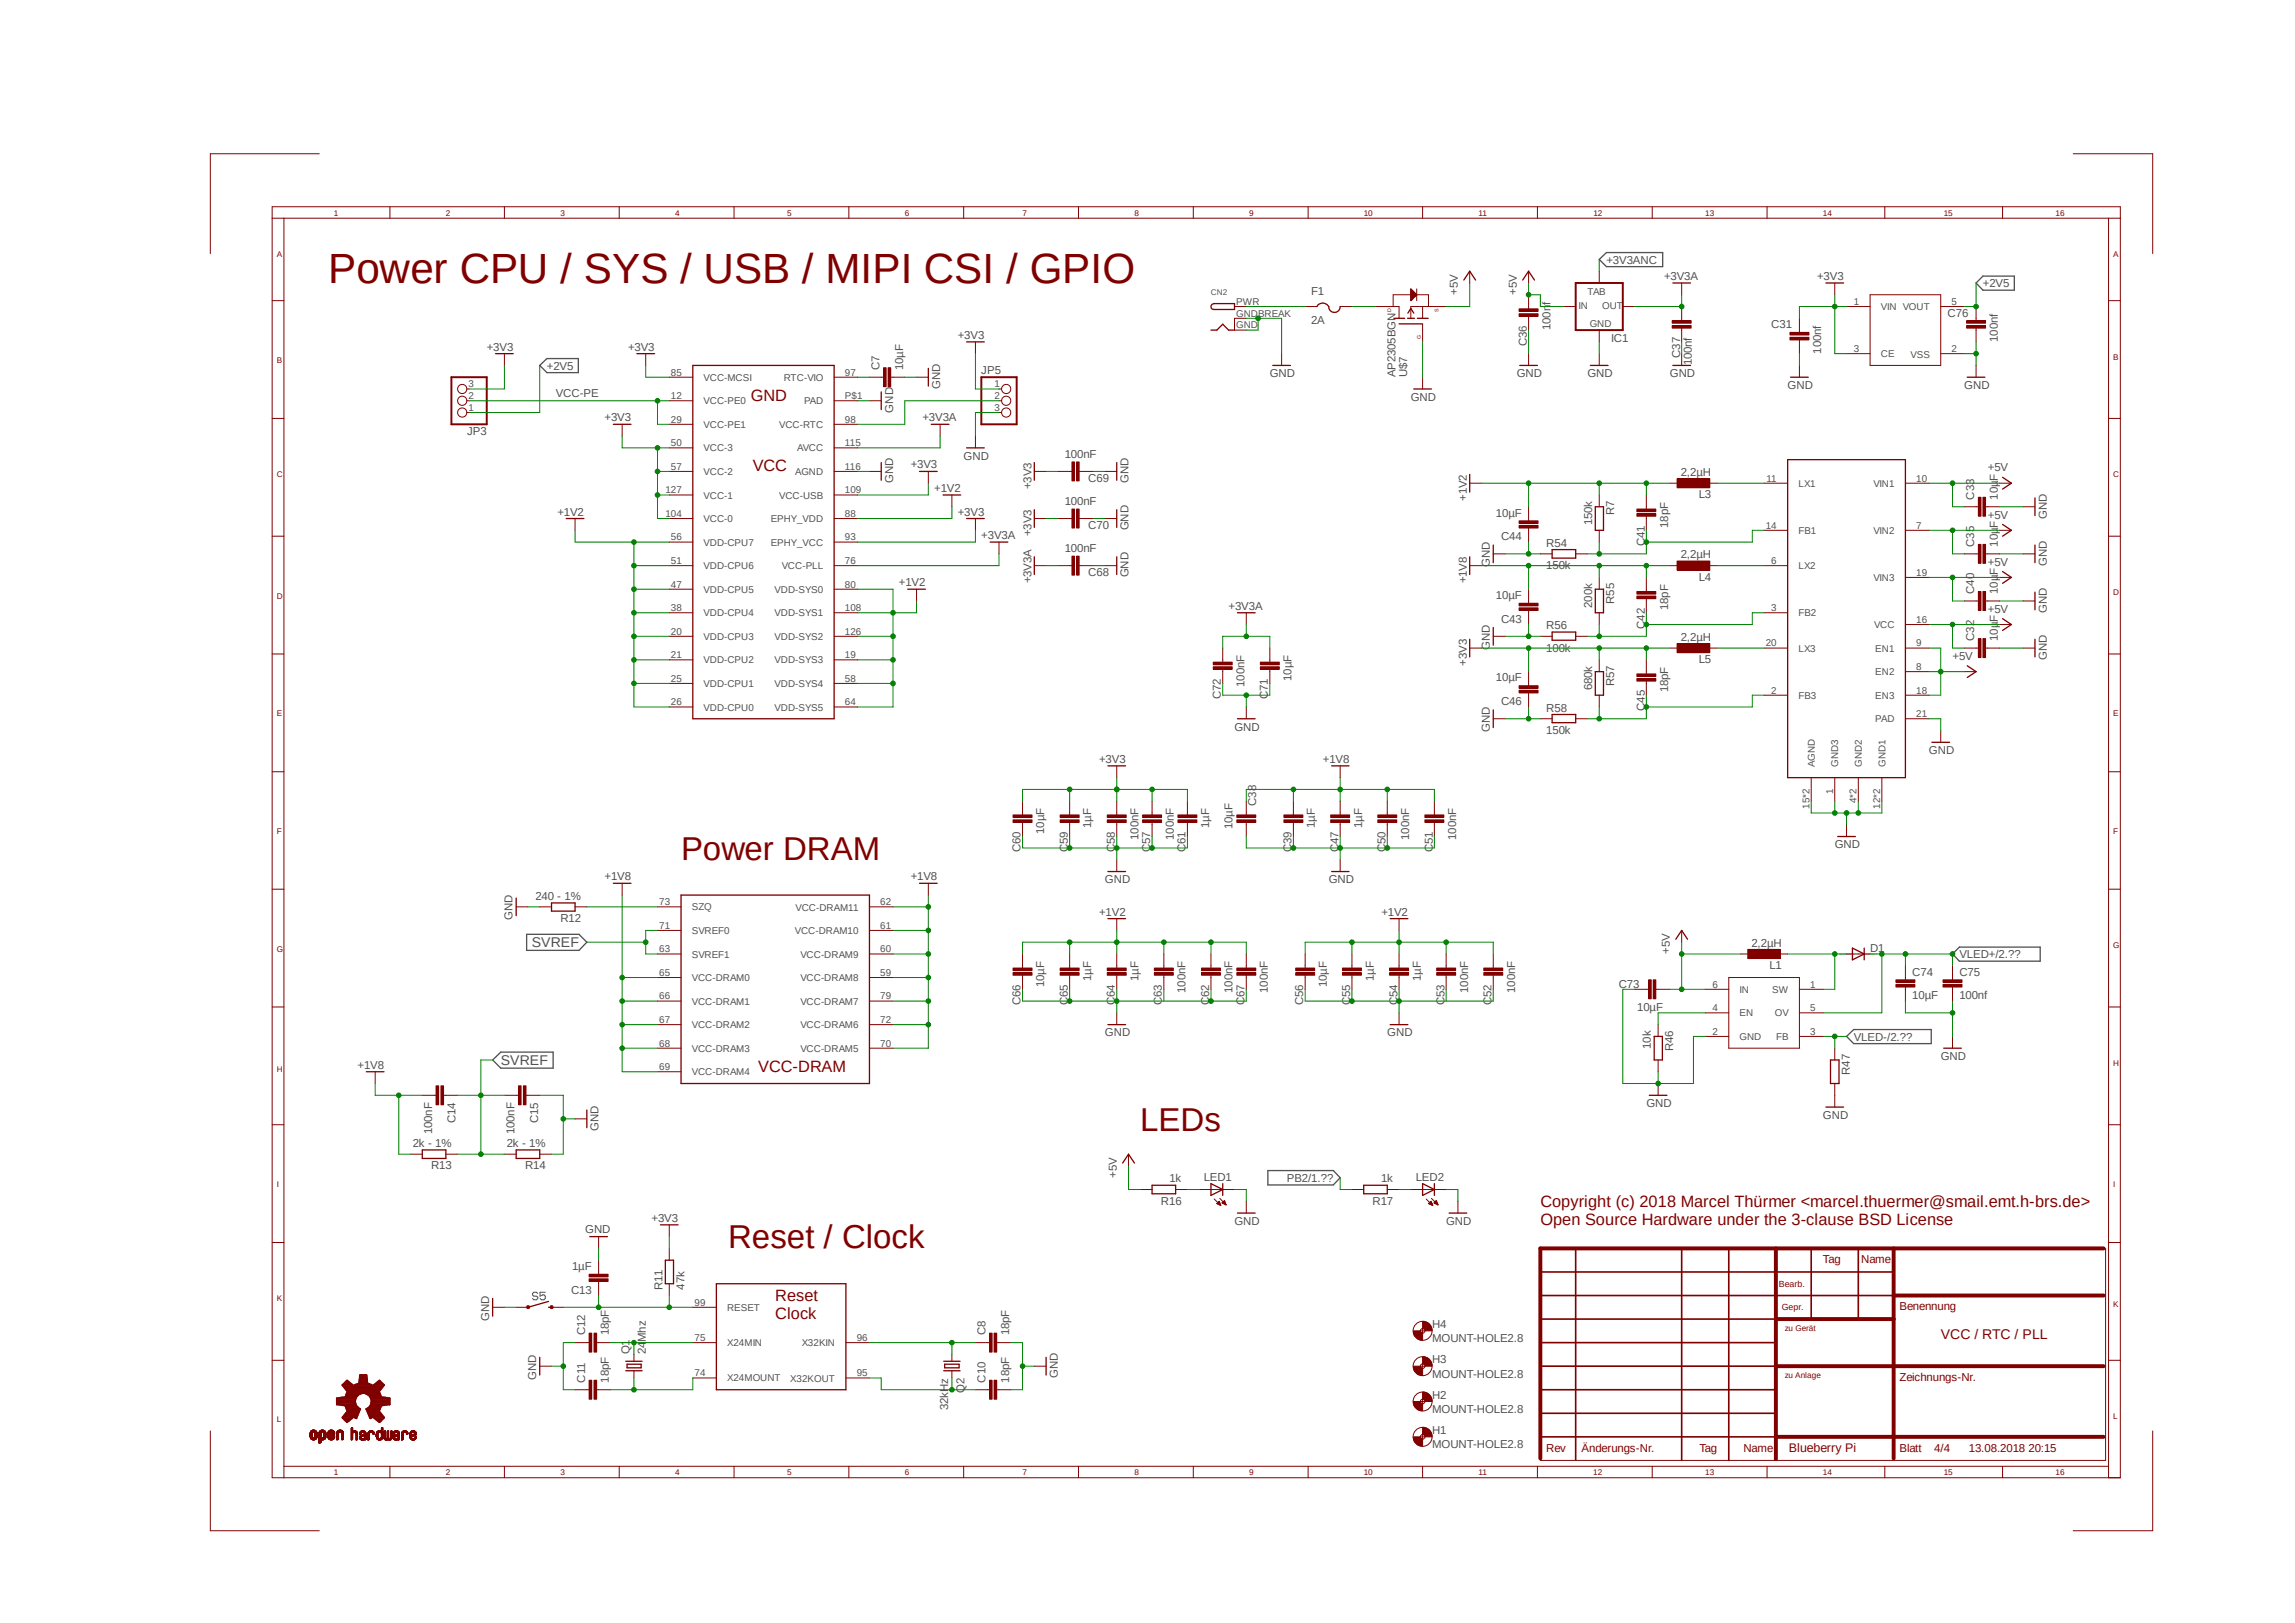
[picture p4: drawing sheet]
<svg xmlns="http://www.w3.org/2000/svg" width="297mm" height="210mm" viewBox="0 0 297 210" stroke-linecap="round" stroke-linejoin="round" font-family="sans-serif">
<defs><g id="words">
<text font-size="5.5" fill="#800000" x="42.5" y="36.6">Power CPU / SYS / USB / MIPI CSI / GPIO</text>
<g font-size="4.3" fill="#800000">
<text x="88.1" y="111.3">Power DRAM</text>
<text x="147.6" y="146.3">LEDs</text>
<text x="94.2" y="161.5">Reset / Clock</text>
</g>
<g font-size="2.1" fill="#800000">
<text x="97.2" y="51.9">GND</text>
<text x="97.4" y="61">VCC</text>
<text x="98.1" y="138.7">VCC-DRAM</text>
<text x="199.3" y="156.2">Copyright (c) 2018 Marcel Thürmer &lt;marcel.thuermer@smail.emt.h-brs.de&gt;</text>
<text x="199.3" y="158.5">Open Source Hardware under the 3-clause BSD License</text>
<text x="100.3" y="168.4">Reset</text>
<text x="100.3" y="170.7">Clock</text>
</g>
<g font-size="1.8" fill="#505050">
<text x="68.8" y="122.6">SVREF</text>
<text x="64.8" y="137.8">SVREF</text>
</g>
<text font-size="1.8" fill="#800000" x="251.2" y="173.3">VCC / RTC / PLL</text>
<text font-size="1.6" fill="#800000" x="231.5" y="187.8">Blueberry Pi</text>
<g font-size="1.5" fill="#505050">
<text x="207.9" y="34.1">+3V3ANC</text>
<text x="169.7" y="42">2A</text>
<text x="169.7" y="38.1">F1</text>
<text x="188.7" y="38.1" transform="rotate(-90 188.7 38.1)">+5V</text>
<text x="196.3" y="38.1" transform="rotate(-90 196.3 38.1)">+5V</text>
<text x="215.3" y="36.2">+3V3A</text>
<text x="235.2" y="36.2">+3V3</text>
<text x="252.1" y="41">C76</text>
<text x="256.6" y="37.2">+2V5</text>
<text x="63" y="45.4">+3V3</text>
<text x="70.8" y="47.8">+2V5</text>
<text x="81.3" y="45.4">+3V3</text>
<text x="113.8" y="47.9" transform="rotate(-90 113.8 47.9)">C7</text>
<text x="116.9" y="47.9" transform="rotate(-90 116.9 47.9)">10µF</text>
<text x="124" y="43.9">+3V3</text>
<text x="197.6" y="44.8" transform="rotate(-90 197.6 44.8)">C36</text>
<text x="200.7" y="42.7" transform="rotate(-90 200.7 42.7)">100nf</text>
<text x="208.5" y="44.2">IC1</text>
<text x="217.4" y="46.3" transform="rotate(-90 217.4 46.3)">C37</text>
<text x="219" y="47.3" transform="rotate(-90 219 47.3)">100nf</text>
<text x="229.2" y="42.5">C31</text>
<text x="235.7" y="45.8" transform="rotate(-90 235.7 45.8)">100nf</text>
<text x="258.5" y="44.2" transform="rotate(-90 258.5 44.2)">100nf</text>
<text x="71.9" y="51.4">VCC-PE</text>
<text x="115.6" y="53.4" transform="rotate(-90 115.6 53.4)">GND</text>
<text x="121.7" y="50.3" transform="rotate(-90 121.7 50.3)">GND</text>
<text x="127" y="48.4">JP5</text>
<text x="164.3" y="48.8">GND</text>
<text x="180.6" y="48.8" transform="rotate(-90 180.6 48.8)">AP2305BGN</text>
<text x="182.1" y="48.8" transform="rotate(-90 182.1 48.8)">U$7</text>
<text x="182.6" y="51.9">GND</text>
<text x="196.3" y="48.8">GND</text>
<text x="205.4" y="48.8">GND</text>
<text x="216.1" y="48.8">GND</text>
<text x="231.4" y="50.3">GND</text>
<text x="254.2" y="50.3">GND</text>
<text x="60.5" y="56.3">JP3</text>
<text x="78.2" y="54.5">+3V3</text>
<text x="119.4" y="54.5">+3V3A</text>
<text x="124.7" y="59.5">GND</text>
<text x="137.8" y="59.3">100nF</text>
<text x="115.6" y="62.5" transform="rotate(-90 115.6 62.5)">GND</text>
<text x="117.9" y="60.6">+3V3</text>
<text x="120.9" y="63.7">+1V2</text>
<text x="133.5" y="63.3" transform="rotate(-90 133.5 63.3)">+3V3</text>
<text x="137.8" y="65.4">100nF</text>
<text x="140.8" y="62.3">C69</text>
<text x="146.1" y="62.5" transform="rotate(-90 146.1 62.5)">GND</text>
<text x="189.8" y="64.8" transform="rotate(-90 189.8 64.8)">+1V2</text>
<text x="217.5" y="61.6">2,2µH</text>
<text x="219.8" y="64.5">L3</text>
<text x="255.5" y="64.6" transform="rotate(-90 255.5 64.6)">C33</text>
<text x="257.3" y="61">+5V</text>
<text x="258.5" y="64.6" transform="rotate(-90 258.5 64.6)">10µF</text>
<text x="72.1" y="66.7">+1V2</text>
<text x="124" y="66.7">+3V3</text>
<text x="127" y="69.8">+3V3A</text>
<text x="133.5" y="69.4" transform="rotate(-90 133.5 69.4)">+3V3</text>
<text x="137.8" y="71.5">100nF</text>
<text x="140.8" y="68.4">C70</text>
<text x="146.1" y="68.6" transform="rotate(-90 146.1 68.6)">GND</text>
<text x="193.6" y="66.8">10µF</text>
<text x="194.3" y="69.9">C44</text>
<text x="200.1" y="70.8">R54</text>
<text x="206" y="68" transform="rotate(-90 206 68)">150k</text>
<text x="208.9" y="66.7" transform="rotate(-90 208.9 66.7)">R7</text>
<text x="212.9" y="70.7" transform="rotate(-90 212.9 70.7)">C41</text>
<text x="215.9" y="68.3" transform="rotate(-90 215.9 68.3)">18pF</text>
<text x="255.5" y="70.7" transform="rotate(-90 255.5 70.7)">C35</text>
<text x="257.3" y="67.1">+5V</text>
<text x="258.5" y="70.7" transform="rotate(-90 258.5 70.7)">10µF</text>
<text x="264.9" y="67.1" transform="rotate(-90 264.9 67.1)">GND</text>
<text x="116.3" y="75.9">+1V2</text>
<text x="133.5" y="75.5" transform="rotate(-90 133.5 75.5)">+3V3A</text>
<text x="140.8" y="74.5">C68</text>
<text x="146.1" y="74.7" transform="rotate(-90 146.1 74.7)">GND</text>
<text x="189.8" y="75.5" transform="rotate(-90 189.8 75.5)">+1V8</text>
<text x="192.8" y="73.4" transform="rotate(-90 192.8 73.4)">GND</text>
<text x="193.6" y="77.5">10µF</text>
<text x="200.1" y="73.7">150k</text>
<text x="217.5" y="72.3">2,2µH</text>
<text x="219.8" y="75.1">L4</text>
<text x="255.5" y="76.8" transform="rotate(-90 255.5 76.8)">C40</text>
<text x="257.3" y="73.2">+5V</text>
<text x="258.5" y="76.8" transform="rotate(-90 258.5 76.8)">10µF</text>
<text x="264.9" y="73.2" transform="rotate(-90 264.9 73.2)">GND</text>
<text x="159" y="78.9">+3V3A</text>
<text x="194.3" y="80.6">C43</text>
<text x="200.1" y="81.4">R56</text>
<text x="206" y="78.7" transform="rotate(-90 206 78.7)">200k</text>
<text x="208.9" y="78.1" transform="rotate(-90 208.9 78.1)">R55</text>
<text x="212.9" y="81.4" transform="rotate(-90 212.9 81.4)">C42</text>
<text x="215.9" y="79" transform="rotate(-90 215.9 79)">18pF</text>
<text x="217.5" y="82.9">2,2µH</text>
<text x="255.5" y="82.9" transform="rotate(-90 255.5 82.9)">C32</text>
<text x="257.3" y="79.3">+5V</text>
<text x="258.5" y="82.9" transform="rotate(-90 258.5 82.9)">10µF</text>
<text x="264.9" y="79.3" transform="rotate(-90 264.9 79.3)">GND</text>
<text x="161" y="88.9" transform="rotate(-90 161 88.9)">100nF</text>
<text x="167.1" y="88.1" transform="rotate(-90 167.1 88.1)">10µF</text>
<text x="189.8" y="86.1" transform="rotate(-90 189.8 86.1)">+3V3</text>
<text x="192.8" y="84.1" transform="rotate(-90 192.8 84.1)">GND</text>
<text x="193.6" y="88.2">10µF</text>
<text x="200.1" y="84.3">100k</text>
<text x="206" y="89.3" transform="rotate(-90 206 89.3)">680k</text>
<text x="208.9" y="88.8" transform="rotate(-90 208.9 88.8)">R57</text>
<text x="215.9" y="89.6" transform="rotate(-90 215.9 89.6)">18pF</text>
<text x="219.8" y="85.8">L5</text>
<text x="252.7" y="85.4">+5V</text>
<text x="264.9" y="85.4" transform="rotate(-90 264.9 85.4)">GND</text>
<text x="158" y="90.5" transform="rotate(-90 158 90.5)">C72</text>
<text x="159.8" y="94.5">GND</text>
<text x="164.1" y="90.5" transform="rotate(-90 164.1 90.5)">C71</text>
<text x="192.8" y="94.7" transform="rotate(-90 192.8 94.7)">GND</text>
<text x="194.3" y="91.2">C46</text>
<text x="200.1" y="95">150k</text>
<text x="200.1" y="92.1">R58</text>
<text x="212.9" y="92" transform="rotate(-90 212.9 92)">C45</text>
<text x="142.2" y="98.7">+3V3</text>
<text x="171.2" y="98.7">+1V8</text>
<text x="249.6" y="97.6">GND</text>
<text x="135.1" y="107.9" transform="rotate(-90 135.1 107.9)">10µF</text>
<text x="141.2" y="107.1" transform="rotate(-90 141.2 107.1)">1µF</text>
<text x="156.5" y="107.1" transform="rotate(-90 156.5 107.1)">1µF</text>
<text x="159.5" y="107.3" transform="rotate(-90 159.5 107.3)">10µF</text>
<text x="162.6" y="104.3" transform="rotate(-90 162.6 104.3)">C38</text>
<text x="170.2" y="107.1" transform="rotate(-90 170.2 107.1)">1µF</text>
<text x="176.3" y="107.1" transform="rotate(-90 176.3 107.1)">1µF</text>
<text x="78.2" y="113.9">+1V8</text>
<text x="117.9" y="113.9">+1V8</text>
<text x="132.1" y="110.3" transform="rotate(-90 132.1 110.3)">C60</text>
<text x="138.2" y="110.3" transform="rotate(-90 138.2 110.3)">C59</text>
<text x="144.3" y="110.3" transform="rotate(-90 144.3 110.3)">C58</text>
<text x="147.3" y="108.7" transform="rotate(-90 147.3 108.7)">100nF</text>
<text x="148.8" y="110.3" transform="rotate(-90 148.8 110.3)">C57</text>
<text x="151.9" y="108.7" transform="rotate(-90 151.9 108.7)">100nF</text>
<text x="153.4" y="110.3" transform="rotate(-90 153.4 110.3)">C61</text>
<text x="167.1" y="110.3" transform="rotate(-90 167.1 110.3)">C39</text>
<text x="173.2" y="110.3" transform="rotate(-90 173.2 110.3)">C47</text>
<text x="179.3" y="110.3" transform="rotate(-90 179.3 110.3)">C50</text>
<text x="182.4" y="108.7" transform="rotate(-90 182.4 108.7)">100nF</text>
<text x="185.4" y="110.3" transform="rotate(-90 185.4 110.3)">C51</text>
<text x="188.5" y="108.7" transform="rotate(-90 188.5 108.7)">100nF</text>
<text x="237.4" y="109.8">GND</text>
<text x="66.3" y="119.1" transform="rotate(-90 66.3 119.1)">GND</text>
<text x="69.3" y="116.5">240 - 1%</text>
<text x="72.5" y="119.3">R12</text>
<text x="142.2" y="118.5">+1V2</text>
<text x="143" y="114.3">GND</text>
<text x="172" y="114.3">GND</text>
<text x="178.8" y="118.5">+1V2</text>
<text x="216.1" y="123.4" transform="rotate(-90 216.1 123.4)">+5V</text>
<text x="226.7" y="122.6">2,2µH</text>
<text x="229" y="125.4">L1</text>
<text x="242" y="123.2">D1</text>
<text x="253.6" y="124">VLED+/2.??</text>
<text x="132.1" y="130.1" transform="rotate(-90 132.1 130.1)">C66</text>
<text x="135.1" y="127.7" transform="rotate(-90 135.1 127.7)">10µF</text>
<text x="138.2" y="130.1" transform="rotate(-90 138.2 130.1)">C65</text>
<text x="141.2" y="126.9" transform="rotate(-90 141.2 126.9)">1µF</text>
<text x="144.3" y="130.1" transform="rotate(-90 144.3 130.1)">C64</text>
<text x="147.3" y="126.9" transform="rotate(-90 147.3 126.9)">1µF</text>
<text x="150.4" y="130.1" transform="rotate(-90 150.4 130.1)">C63</text>
<text x="153.4" y="128.5" transform="rotate(-90 153.4 128.5)">100nF</text>
<text x="156.5" y="130.1" transform="rotate(-90 156.5 130.1)">C62</text>
<text x="159.5" y="128.5" transform="rotate(-90 159.5 128.5)">100nF</text>
<text x="161" y="130.1" transform="rotate(-90 161 130.1)">C67</text>
<text x="164.1" y="128.5" transform="rotate(-90 164.1 128.5)">100nF</text>
<text x="168.7" y="130.1" transform="rotate(-90 168.7 130.1)">C56</text>
<text x="171.7" y="127.7" transform="rotate(-90 171.7 127.7)">10µF</text>
<text x="174.8" y="130.1" transform="rotate(-90 174.8 130.1)">C55</text>
<text x="177.8" y="126.9" transform="rotate(-90 177.8 126.9)">1µF</text>
<text x="180.8" y="130.1" transform="rotate(-90 180.8 130.1)">C54</text>
<text x="183.9" y="126.9" transform="rotate(-90 183.9 126.9)">1µF</text>
<text x="186.9" y="130.1" transform="rotate(-90 186.9 130.1)">C53</text>
<text x="190" y="128.5" transform="rotate(-90 190 128.5)">100nF</text>
<text x="193" y="130.1" transform="rotate(-90 193 130.1)">C52</text>
<text x="196.1" y="128.5" transform="rotate(-90 196.1 128.5)">100nF</text>
<text x="209.5" y="127.8">C73</text>
<text x="211.9" y="130.9">10µF</text>
<text x="247.5" y="129.3">10µF</text>
<text x="247.5" y="126.3">C74</text>
<text x="253.6" y="129.3">100nf</text>
<text x="253.6" y="126.3">C75</text>
<text x="143" y="134.1">GND</text>
<text x="179.5" y="134.1">GND</text>
<text x="213.7" y="135.7" transform="rotate(-90 213.7 135.7)">10k</text>
<text x="216.5" y="136" transform="rotate(-90 216.5 136)">R46</text>
<text x="239.9" y="134.7">VLED-/2.??</text>
<text x="251.2" y="137.2">GND</text>
<text x="46.3" y="138.3">+1V8</text>
<text x="213.1" y="143.3">GND</text>
<text x="239.4" y="139.1" transform="rotate(-90 239.4 139.1)">R47</text>
<text x="53.4" y="148.4">2k - 1%</text>
<text x="55.9" y="146.8" transform="rotate(-90 55.9 146.8)">100nF</text>
<text x="59" y="145.3" transform="rotate(-90 59 145.3)">C14</text>
<text x="65.6" y="148.4">2k - 1%</text>
<text x="66.6" y="146.8" transform="rotate(-90 66.6 146.8)">100nF</text>
<text x="69.6" y="145.3" transform="rotate(-90 69.6 145.3)">C15</text>
<text x="77.5" y="146.3" transform="rotate(-90 77.5 146.3)">GND</text>
<text x="235.9" y="144.8">GND</text>
<text x="55.8" y="151.3">R13</text>
<text x="67.9" y="151.3">R14</text>
<text x="144.5" y="152.4" transform="rotate(-90 144.5 152.4)">+5V</text>
<text x="150.2" y="155.9">R16</text>
<text x="151.3" y="153">1k</text>
<text x="155.8" y="152.9">LED1</text>
<text x="166.5" y="152.9">PB2/1.??</text>
<text x="177.6" y="155.9">R17</text>
<text x="178.7" y="153">1k</text>
<text x="183.2" y="152.9">LED2</text>
<text x="75.7" y="159.6">GND</text>
<text x="84.3" y="158.1">+3V3</text>
<text x="159.8" y="158.5">GND</text>
<text x="187.2" y="158.5">GND</text>
<text x="73.9" y="167.4">C13</text>
<text x="74" y="164.3">1µF</text>
<text x="85.7" y="166.9" transform="rotate(-90 85.7 166.9)">R11</text>
<text x="88.6" y="166.9" transform="rotate(-90 88.6 166.9)">47k</text>
<text x="63.3" y="170.9" transform="rotate(-90 63.3 170.9)">GND</text>
<text x="75.7" y="172.8" transform="rotate(-90 75.7 172.8)">C12</text>
<text x="78.8" y="172.8" transform="rotate(-90 78.8 172.8)">18pF</text>
<text x="127.6" y="172.8" transform="rotate(-90 127.6 172.8)">C8</text>
<text x="130.6" y="172.8" transform="rotate(-90 130.6 172.8)">18pF</text>
<text x="185.3" y="173.7">MOUNT-HOLE2.8</text>
<text x="185.3" y="171.8">H4</text>
<text x="69.4" y="178.5" transform="rotate(-90 69.4 178.5)">GND</text>
<text x="75.7" y="178.9" transform="rotate(-90 75.7 178.9)">C11</text>
<text x="78.8" y="178.9" transform="rotate(-90 78.8 178.9)">18pF</text>
<text x="81.4" y="175.3" transform="rotate(-90 81.4 175.3)">Q1</text>
<text x="83.6" y="175.3" transform="rotate(-90 83.6 175.3)">24Mhz</text>
<text x="127.6" y="178.9" transform="rotate(-90 127.6 178.9)">C10</text>
<text x="130.6" y="178.9" transform="rotate(-90 130.6 178.9)">18pF</text>
<text x="136.9" y="178.3" transform="rotate(-90 136.9 178.3)">GND</text>
<text x="185.3" y="178.3">MOUNT-HOLE2.8</text>
<text x="185.3" y="176.4">H3</text>
<text x="122.7" y="182.5" transform="rotate(-90 122.7 182.5)">32kHz</text>
<text x="124.8" y="180.3" transform="rotate(-90 124.8 180.3)">Q2</text>
<text x="185.3" y="182.8">MOUNT-HOLE2.8</text>
<text x="185.3" y="185.5">H1</text>
<text x="185.3" y="181">H2</text>
<text x="185.3" y="187.4">MOUNT-HOLE2.8</text>
</g>
<g font-size="1.5" fill="#800000">
<text x="235.9" y="163.4">Tag</text>
<text x="240.9" y="163.4">Name</text>
<text x="245.8" y="169.5">Benennung</text>
<text x="245.8" y="178.7">Zeichnungs-Nr.</text>
<text x="200.1" y="187.8">Rev</text>
<text x="204.7" y="187.8">Änderungs-Nr.</text>
<text x="219.9" y="187.8">Tag</text>
<text x="225.6" y="187.8">Name</text>
<text x="245.8" y="187.8">Blatt</text>
<text x="250.3" y="187.8">4/4</text>
<text x="254.8" y="187.8">13.08.2018 20:15</text>
</g>
<g font-size="1.3" fill="#505050">
<text x="160" y="39.5">PWR</text>
<text x="160" y="41">GNDBREAK</text>
<text x="204.3" y="40">IN</text>
<text x="205.4" y="38.1">TAB</text>
<text x="207.3" y="40">OUT</text>
<text x="239.9" y="39.5">1</text>
<text x="243.4" y="40.1">VIN VOUT</text>
<text x="252.6" y="39.5">5</text>
<text x="160" y="42.5">GND</text>
<text x="205.7" y="42.3">GND</text>
<text x="239.9" y="45.6">3</text>
<text x="243.4" y="46.2">CE</text>
<text x="247.3" y="46.3">VSS</text>
<text x="252.6" y="45.6">2</text>
<text x="60.6" y="53.2">1</text>
<text x="60.6" y="51.6">2</text>
<text x="60.6" y="50.1">3</text>
<text x="86.8" y="51.6">12</text>
<text x="86.8" y="48.6">85</text>
<text x="91.1" y="52.3">VCC-PE0</text>
<text x="91.1" y="49.3">VCC-MCSI</text>
<text x="101.4" y="49.3">RTC-VIO</text>
<text x="104.1" y="52.3">PAD</text>
<text x="109.3" y="51.6">P$1</text>
<text x="109.3" y="48.6">97</text>
<text x="128.7" y="50.1">1</text>
<text x="128.7" y="51.6">2</text>
<text x="128.7" y="53.2">3</text>
<text x="86.8" y="54.7">29</text>
<text x="86.8" y="57.7">50</text>
<text x="91.1" y="55.4">VCC-PE1</text>
<text x="91.1" y="58.4">VCC-3</text>
<text x="100.8" y="55.4">VCC-RTC</text>
<text x="103.2" y="58.4">AVCC</text>
<text x="109.3" y="54.7">98</text>
<text x="109.3" y="57.7">115</text>
<text x="86.1" y="63.8">127</text>
<text x="86.8" y="60.8">57</text>
<text x="91.1" y="64.5">VCC-1</text>
<text x="91.1" y="61.5">VCC-2</text>
<text x="100.8" y="64.5">VCC-USB</text>
<text x="102.9" y="61.5">AGND</text>
<text x="109.3" y="63.8">109</text>
<text x="109.3" y="60.8">116</text>
<text x="228.6" y="62.3">11</text>
<text x="232.7" y="63">LX1</text>
<text x="242.4" y="63">VIN1</text>
<text x="248" y="62.3">10</text>
<text x="86.1" y="66.9">104</text>
<text x="86.8" y="69.9">56</text>
<text x="91.1" y="70.6">VDD-CPU7</text>
<text x="91.1" y="67.6">VCC-0</text>
<text x="99.7" y="67.6">EPHY_VDD</text>
<text x="99.7" y="70.6">EPHY_VCC</text>
<text x="109.3" y="66.9">88</text>
<text x="109.3" y="69.9">93</text>
<text x="228.5" y="68.4">14</text>
<text x="232.7" y="69.1">FB1</text>
<text x="242.4" y="69.1">VIN2</text>
<text x="248" y="68.4">7</text>
<text x="86.8" y="76">47</text>
<text x="86.8" y="73">51</text>
<text x="91.1" y="76.7">VDD-CPU5</text>
<text x="91.1" y="73.7">VDD-CPU6</text>
<text x="100.2" y="76.7">VDD-SYS0</text>
<text x="101.2" y="73.7">VCC-PLL</text>
<text x="109.3" y="73">76</text>
<text x="109.3" y="76">80</text>
<text x="229.2" y="73">6</text>
<text x="232.7" y="73.7">LX2</text>
<text x="242.4" y="75.2">VIN3</text>
<text x="248" y="74.5">19</text>
<text x="86.8" y="82.1">20</text>
<text x="86.8" y="79.1">38</text>
<text x="91.1" y="82.8">VDD-CPU3</text>
<text x="91.1" y="79.8">VDD-CPU4</text>
<text x="100.2" y="79.8">VDD-SYS1</text>
<text x="100.2" y="82.8">VDD-SYS2</text>
<text x="109.3" y="79.1">108</text>
<text x="109.3" y="82.1">126</text>
<text x="228.5" y="83.7">20</text>
<text x="229.2" y="79.1">3</text>
<text x="232.7" y="79.8">FB2</text>
<text x="242.5" y="81.3">VCC</text>
<text x="248" y="83.7">9</text>
<text x="248" y="80.6">16</text>
<text x="86.8" y="88.2">25</text>
<text x="86.8" y="85.2">21</text>
<text x="91.1" y="88.9">VDD-CPU1</text>
<text x="91.1" y="85.9">VDD-CPU2</text>
<text x="100.2" y="85.9">VDD-SYS3</text>
<text x="100.2" y="88.9">VDD-SYS4</text>
<text x="109.3" y="85.2">19</text>
<text x="109.3" y="88.2">58</text>
<text x="229.2" y="89.7">2</text>
<text x="232.7" y="84.3">LX3</text>
<text x="242.7" y="84.3">EN1</text>
<text x="242.7" y="87.4">EN2</text>
<text x="248" y="86.7">8</text>
<text x="248" y="89.7">18</text>
<text x="86.8" y="91.3">26</text>
<text x="91.1" y="91.9">VDD-CPU0</text>
<text x="100.2" y="91.9">VDD-SYS5</text>
<text x="109.3" y="91.3">64</text>
<text x="232.7" y="90.4">FB3</text>
<text x="242.7" y="90.4">EN3</text>
<text x="242.7" y="93.5">PAD</text>
<text x="248" y="92.8">21</text>
<text x="234.9" y="99.2" transform="rotate(-90 234.9 99.2)">AGND</text>
<text x="237.9" y="99.2" transform="rotate(-90 237.9 99.2)">GND3</text>
<text x="241" y="99.2" transform="rotate(-90 241 99.2)">GND2</text>
<text x="244" y="99.2" transform="rotate(-90 244 99.2)">GND1</text>
<text x="234.2" y="104.7" transform="rotate(-90 234.2 104.7)">15*2</text>
<text x="237.2" y="102.7" transform="rotate(-90 237.2 102.7)">1</text>
<text x="240.3" y="104" transform="rotate(-90 240.3 104)">4*2</text>
<text x="243.3" y="104.7" transform="rotate(-90 243.3 104.7)">12*2</text>
<text x="85.3" y="117.1">73</text>
<text x="89.5" y="117.8">SZQ</text>
<text x="103" y="117.9">VCC-DRAM11</text>
<text x="113.9" y="117.1">62</text>
<text x="85.3" y="123.2">63</text>
<text x="85.3" y="120.2">71</text>
<text x="89.5" y="123.9">SVREF1</text>
<text x="89.5" y="120.9">SVREF0</text>
<text x="102.9" y="120.9">VCC-DRAM10</text>
<text x="103.6" y="124">VCC-DRAM9</text>
<text x="113.9" y="123.2">60</text>
<text x="113.9" y="120.2">61</text>
<text x="85.3" y="126.3">65</text>
<text x="85.3" y="129.3">66</text>
<text x="89.5" y="127">VCC-DRAM0</text>
<text x="89.5" y="130">VCC-DRAM1</text>
<text x="103.6" y="127">VCC-DRAM8</text>
<text x="103.6" y="130">VCC-DRAM7</text>
<text x="113.9" y="126.3">59</text>
<text x="113.9" y="129.3">79</text>
<text x="221.6" y="127.8">6</text>
<text x="221.6" y="130.9">4</text>
<text x="225.1" y="128.5">IN</text>
<text x="225.1" y="131.5">EN</text>
<text x="229.4" y="128.5">SW</text>
<text x="229.7" y="131.5">OV</text>
<text x="234.3" y="130.9">5</text>
<text x="234.3" y="127.8">1</text>
<text x="85.3" y="132.4">67</text>
<text x="85.3" y="135.4">68</text>
<text x="89.5" y="133.1">VCC-DRAM2</text>
<text x="89.5" y="136.1">VCC-DRAM3</text>
<text x="103.6" y="136.1">VCC-DRAM5</text>
<text x="103.6" y="133.1">VCC-DRAM6</text>
<text x="113.9" y="135.4">70</text>
<text x="113.9" y="132.4">72</text>
<text x="221.6" y="133.9">2</text>
<text x="225.1" y="134.6">GND</text>
<text x="229.9" y="134.6">FB</text>
<text x="234.3" y="133.9">3</text>
<text x="85.3" y="138.5">69</text>
<text x="89.5" y="139.1">VCC-DRAM4</text>
<text x="89.9" y="173.5">75</text>
<text x="89.9" y="169">99</text>
<text x="94.1" y="169.6">RESET</text>
<text x="110.9" y="173.5">96</text>
<text x="89.9" y="178.1">74</text>
<text x="94.1" y="178.7">X24MOUNT</text>
<text x="94.1" y="174.2">X24MIN</text>
<text x="102.3" y="178.8">X32KOUT</text>
<text x="103.8" y="174.2">X32KIN</text>
<text x="110.9" y="178.1">95</text>
</g>
<g font-size="1.1" fill="#800000">
<text x="43.2" y="27.9">1</text>
<text x="57.7" y="27.9">2</text>
<text x="72.5" y="27.9">3</text>
<text x="87.4" y="27.9">4</text>
<text x="101.9" y="27.9">5</text>
<text x="117.1" y="27.9">6</text>
<text x="132.3" y="27.9">7</text>
<text x="146.8" y="27.9">8</text>
<text x="161.7" y="27.9">9</text>
<text x="176.5" y="27.9">10</text>
<text x="191.3" y="27.9">11</text>
<text x="206.2" y="27.9">12</text>
<text x="220.7" y="27.9">13</text>
<text x="235.9" y="27.9">14</text>
<text x="251.5" y="27.9">15</text>
<text x="266" y="27.9">16</text>
<text x="35.8" y="33.3">A</text>
<text x="273.5" y="33.3">A</text>
<text x="35.8" y="47">B</text>
<text x="273.5" y="46.5">B</text>
<text x="35.8" y="61.8">C</text>
<text x="273.5" y="61.8">C</text>
<text x="35.8" y="77.5">D</text>
<text x="273.5" y="77">D</text>
<text x="35.8" y="92.7">E</text>
<text x="273.5" y="92.7">E</text>
<text x="35.8" y="107.9">F</text>
<text x="273.5" y="107.9">F</text>
<text x="35.8" y="123.1">G</text>
<text x="273.5" y="122.7">G</text>
<text x="273.5" y="137.9">H</text>
<text x="35.8" y="138.7">H</text>
<text x="35.8" y="153.6">I</text>
<text x="273.5" y="153.6">I</text>
<text x="230.2" y="166.5">Bearb.</text>
<text x="35.8" y="168.4">K</text>
<text x="230.6" y="169.5">Gepr.</text>
<text x="231" y="172.2">zu Gerät</text>
<text x="273.5" y="169.2">K</text>
<text x="231" y="178.3">zu Anlage</text>
<text x="35.8" y="184.1">L</text>
<text x="273.5" y="183.6">L</text>
<text x="43.2" y="190.9">1</text>
<text x="57.7" y="190.9">2</text>
<text x="72.5" y="190.9">3</text>
<text x="87.4" y="190.9">4</text>
<text x="101.9" y="190.9">5</text>
<text x="117.1" y="190.9">6</text>
<text x="132.3" y="190.9">7</text>
<text x="146.8" y="190.9">8</text>
<text x="161.7" y="190.9">9</text>
<text x="176.5" y="190.9">10</text>
<text x="191.3" y="190.9">11</text>
<text x="206.2" y="190.9">12</text>
<text x="220.7" y="190.9">13</text>
<text x="235.9" y="190.9">14</text>
<text x="251.5" y="190.9">15</text>
<text x="266" y="190.9">16</text>
</g>
<text font-size="1.1" fill="#505050" x="156.7" y="38.1">CN2</text>
<g font-size=".7" fill="#800000">
<text x="180.1" y="40.4" transform="rotate(-90 180.1 40.4)">D</text>
<text x="186.2" y="40.4" transform="rotate(-90 186.2 40.4)">S</text>
<text x="183.9" y="43.8" transform="rotate(-90 183.9 43.8)">G</text>
</g>
<g font-size=".3" fill="#505050">
<text x="238" y="123.6">SpiceOrder 1</text>
<text x="241.1" y="123.6">SpiceOrder 2</text>
</g>
</g></defs>
<path d="M26.9 19.9l251.7 178.6M278.6 19.9l-251.7 178.6" fill="none" stroke="#fff" stroke-width=".13"/>
<path d="M69.6 167.4l-.2-.2h-.3l-.2 .2v.2l.2 .1h.3l.2 .2v.1l-.2 .2h-.3l-.2-.2M70.6 167.2h-.7v.5l.3-.1h.2l.2 .1v.3l-.2 .2h-.3l-.2-.2" fill="none" stroke="#505050" stroke-width=".13"/>
<path d="M207 33.6l.9-.9h7.3v1.8h-7.3zM256.6 35.7h4.1v1.8h-4.1l-.9-.9zM69.8 47.3l1-.9h4v1.8h-4zM63.8 137.2l1-1.1h6.8v2.1h-6.8zM68.2 120.9h6.7l1 1-1 1.1h-6.7zM239 134.1l.9-.9h10v1.8h-10zM252.7 123.4l.9-.8h10.4v1.8h-10.4zM164.1 151.5h8.5l.8 .9-.8 .9h-8.5z" fill="none" stroke="#505050" stroke-width=".17"/>
<g fill="none" stroke="#800000" stroke-width=".13">
<path d="M86.6 54.9h3.1M86.6 51.9h3.1M86.6 58h3.1M86.6 48.8h3.1M107.9 54.9h3.1M107.9 51.9h3.1M107.9 58h3.1M107.9 48.8h3.1M86.6 73.2h3.1M86.6 64.1h3.1M86.6 61h3.1M86.6 67.1h3.1"/>
<path d="M86.6 70.1h3.1M86.6 76.2h3.1M86.6 79.3h3.1M107.9 73.2h3.1M107.9 64.1h3.1M107.9 61h3.1M107.9 67.1h3.1M107.9 70.1h3.1M107.9 76.2h3.1M107.9 79.3h3.1M129.3 70.1v1.6M86.6 82.3h3.1"/>
<path d="M86.6 85.4h3.1M86.6 88.4h3.1M86.6 91.5h3.1M107.9 82.3h3.1M107.9 85.4h3.1M107.9 88.4h3.1M107.9 91.5h3.1M85.1 117.3h3M112.5 117.3h3.1M85.1 126.5h3M85.1 123.4h3M85.1 120.4h3"/>
<path d="M85.1 129.5h3M85.1 132.6h3M85.1 135.6h3M85.1 138.7h3M112.5 126.5h3.1M112.5 123.4h3.1M112.5 120.4h3.1M112.5 129.5h3.1M112.5 132.6h3.1M112.5 135.6h3.1M89.7 173.7h3M89.7 178.3h3"/>
<path d="M89.7 169.2h3M109.5 173.7h3M109.5 178.3h3"/>
</g>
<path d="M89.7 47.3h18.2v45.7h-18.2zM128.1 70.1h2.3M88.1 115.8h24.4v24.4h-24.4zM71 169.2h.4M71 168.4l-2.7 .8M92.7 166.1h16.8v13.7h-16.8z" fill="none" stroke="#800000" stroke-width=".17"/>
<path d="M68.2 169h.3v.3h-.3z" fill-rule="evenodd" fill="#800000"/>
<path d="M68.2 169h.3v.3h-.3z" fill="none" stroke="#800000" stroke-width=".13"/>
<path d="M71.2 169h.3v.3h-.3z" fill-rule="evenodd" fill="#800000"/>
<g fill="none" stroke="#800000" stroke-width=".13">
<path d="M41.3 19.9h-14.1v12.9M268.3 19.9h10.3v12.9M35.2 26.8h239.2v164.4h-239.2zM35.2 38.9h1.5M35.2 28.2h239.2M36.7 28.2v163M50.5 26.8v1.4M65.3 26.8v1.4M80.1 26.8v1.4M95 26.8v1.4M109.9 26.8v1.4M124.7 26.8v1.4"/>
<path d="M139.6 26.8v1.4M154.4 26.8v1.4M159.8 39.7h1.5M168.9 39.7h1.5M169.3 26.8v1.4M173.4 39.7h1.6M178 39.7h3.1v1.5M180.3 39.7v-1.6h4.6v1.6M182.6 38.9h.1M182.6 37.4l.7 .7-.7 .8zM182.6 38.8h.1M182.6 38.8h.2"/>
<path d="M182.6 38.7h.2M182.6 38.7h.3M182.6 38.6h.3M182.6 38.5h.4M182.6 38.4h.5M182.6 38.4h.6M182.6 38.3h.6M182.6 38.3h.7M182.6 38.2h.7M182.6 38.1h.7M182.6 38h.7M182.6 38h.6"/>
<path d="M182.6 37.9h.5M182.6 37.8h.4M182.6 37.7h.3M182.6 37.6h.2M182.6 37.5h.2M182.6 37.5h.1M182.6 37.4h.1M183.3 37.4v1.5M184.1 26.8v1.4M184.1 39.7v1.5M187.2 39.7h-4.6v1.5M190.2 35.1v1.5"/>
<path d="M196.6 40h2.5v.3h-2.5zM197.8 35.1v1.5M197.8 38.1v1.9M199 26.8v1.4M213.8 26.8v1.4M217.6 36.6v1.5M217.6 39.7v1.8M228.7 26.8v1.4M243.9 26.8v1.4M259.2 26.8v1.4M272.9 28.2v163M272.9 38.9h1.5"/>
<path d="M35.2 54.1h1.5M60.4 53.4h.3M60.4 51.9h.3M60.4 50.3h.3M65.3 45.8v1.5M80.5 54.9v1.5M83.6 45.8v1.5M112.5 51.9h1.5M112.5 48.8h1.8M114.3 47.6h.4v2.4h-.4zM114.9 47.6h.4v2.4h-.4zM115.3 48.8h1.8"/>
<path d="M118.6 48.8h1.5M121.7 54.9v1.5M126.2 44.2v1.6M126.2 56.4v1.6M129.3 53.4h.3M129.3 51.9h.3M129.3 50.3h.3M161.3 41.2h-1.5v1.5h1.5M165.9 45.8v1.5M184.1 42v2.2M184.1 48.8v1.5M196.6 40.6h2.5v.3h-2.5z"/>
<path d="M197.8 40.9v1.8M216.4 42.1h2.5v.4h-2.5zM216.4 41.5h2.5v.3h-2.5zM217.6 42.4v1.8M217.6 45.8v1.5M272.9 54.1h1.5M35.2 69.4h1.5M74.4 67.1v1.5M112.5 61h1.5M118.6 76.2v1.6M120.1 61v1.5M123.2 64.1v1.5"/>
<path d="M126.2 67.1v1.5M228.3 62.5h3.1M228.3 68.6h3.1M228.3 73.2h3.1M228.3 79.3h3.1M246.6 62.5h3M246.6 68.6h3M246.6 74.7h3M254.2 65.6h1.8M254.2 71.7h1.8M254.2 77.8h1.8M256 64.3h.4v2.5h-.4z"/>
<path d="M256 70.4h.4v2.5h-.4zM256 76.5h.4v2.5h-.4zM256.6 64.3h.4v2.5h-.4zM256.6 70.4h.4v2.5h-.4zM256.6 76.5h.4v2.5h-.4zM257 65.6h1.8M257 71.7h1.8M257 77.8h1.8M258.8 62.5h1.5M258.8 68.6h1.5M258.8 74.7h1.5M261.8 65.6h1.6"/>
<path d="M261.8 71.7h1.6M261.8 77.8h1.6M272.9 69.4h1.5M35.2 99.9h1.5M35.2 84.6h1.5M228.3 83.9h3.1M228.3 90h3.1M246.6 83.9h3M246.6 90h3M246.6 86.9h3M246.6 93h3M246.6 80.8h3"/>
<path d="M251.2 94.5v1.6M254.2 83.9h1.8M254.2 86.9h1.5M256 82.6h.4v2.5h-.4zM256.6 82.6h.4v2.5h-.4zM257 83.9h1.8M258.8 80.8h1.5M261.8 83.9h1.6M272.9 99.9h1.5M272.9 84.6h1.5M35.2 115.1h1.5M66.8 117.3h1.5"/>
<path d="M69.8 117.3h1.6M74.4 117.3h1.5M80.5 114.3v1.5M120.1 114.3v1.5M234.4 100.6v3.1M237.4 100.6v3.1M239 106.7v1.5M240.5 100.6v3.1M243.5 100.6v3.1M272.9 115.1h1.5M35.2 130.3h1.5M48.6 138.7v1.5"/>
<path d="M272.9 130.3h1.5M35.2 145.5h1.5M53.1 149.4h1.6M54.7 141.7h1.8M56.4 140.5h.4v2.5h-.4zM57.1 140.5h.3v2.5h-.3zM57.4 141.7h1.8M57.7 149.4h1.5M65.3 149.4h1.5M65.3 141.7h1.8M67.1 140.5h.3v2.5h-.3zM67.7 140.5h.4v2.5h-.4z"/>
<path d="M68 141.7h1.8M69.8 149.4h1.6M74.4 144.8h1.5M86.6 158.5v1.5M272.9 145.5h1.5M35.2 176h1.5M35.2 160.8h1.5M63.8 169.2h1.5M66.8 169.2h1.5M69.8 176.8h1.6M71.2 169h.3v.3h-.3zM71.4 169.2h1.5"/>
<path d="M74.4 173.7h1.9M74.4 179.8h1.9M76.2 178.6h.4v2.5h-.4zM76.2 172.5h.4v2.5h-.4zM76.2 164.9h2.5v.3h-2.5zM76.2 165.5h2.5v.3h-2.5zM76.9 178.6h.3v2.5h-.3zM76.9 172.5h.3v2.5h-.3zM77.2 173.7h1.8M77.2 179.8h1.8M77.5 160v1.5M77.5 163.1v1.8"/>
<path d="M77.5 165.8v1.8M82 175.3v.8M82 177.4v.9M86.6 161.5v1.6M86.6 166.1v1.5M123.2 175.3v.8M123.2 177.4v.9M126.2 173.7h1.9M126.2 179.8h1.9M128.1 172.5h.3v2.5h-.3zM128.1 178.6h.3v2.5h-.3zM128.7 172.5h.3v2.5h-.3z"/>
<path d="M128.7 178.6h.3v2.5h-.3zM129 173.7h1.8M129 179.8h1.8M133.9 176.8h1.5M272.5 161.5v27.5h-73.2M272.9 176h1.5M272.9 160.8h1.5M27.2 185.2v12.9h14.1M36.7 189.7h236.2M50.5 189.7v1.5M65.3 189.7v1.5M80.1 189.7v1.5"/>
<path d="M95 189.7v1.5M109.9 189.7v1.5M124.7 189.7v1.5M139.6 189.7v1.5M154.4 189.7v1.5M169.3 189.7v1.5M184.1 189.7v1.5M199 189.7v1.5M213.8 189.7v1.5M228.7 189.7v1.5M243.9 189.7v1.5M259.2 189.7v1.5"/>
<path d="M278.6 185.2v12.9h-10.3"/>
<circle cx="59.8" cy="53.4" r=".6"/>
<circle cx="59.8" cy="51.9" r=".6"/>
<circle cx="59.8" cy="50.3" r=".6"/>
<circle cx="130.2" cy="50.3" r=".6"/>
<circle cx="130.2" cy="51.9" r=".6"/>
<circle cx="130.2" cy="53.4" r=".6"/>
</g>
<g fill="none" stroke="#800000" stroke-width=".17">
<path d="M156.8 39.5l.3-.2h2.7v.7h-2.7l-.3-.1zM170.4 39.7a.83 .83 0 0 1 .9-.5 .83 .83 0 0 1 .7 .8 .75 .75 0 0 0 .8 .4 .75 .75 0 0 0 .6-.7M189.4 36.2l.8-1.1 .8 1.1M197.1 36.2l.7-1.1 .8 1.1M216.5 36.6h2.3M64.1 45.8h2.3M79.4 54.9h2.3M82.4 45.8h2.3M114 50.7v2.3M114 59.9v2.2M120.1 47.7v2.3M120.5 54.9h2.3"/>
<path d="M125.1 44.2h2.3M125.1 58h2.3M156.7 42.7h.8l.7-.7 .8 .7h.8M164.7 47.3h2.3M180.4 41.2h1.4M181.1 41.9h3M182.2 41.2h.8M182.2 40.5l.4-.6 .4 .6M183 50.3h2.3M183.4 41.2h1.4M216.5 47.3h2.3M231.4 59.5h15.2v41.1h-15.2z"/>
<path d="M73.3 67.1h2.3M117.5 76.2h2.3M119 61h2.3M122 64.1h2.3M125.1 67.1h2.3M259.2 61.8l1.1 .7-1.1 .8M259.2 67.9l1.1 .7-1.1 .8M259.2 74l1.1 .7-1.1 .8M263.4 64.4v2.3M263.4 70.5v2.3M263.4 76.6v2.3M250 96.1h2.3"/>
<path d="M254.6 86.1l1.1 .8-1.1 .8M259.2 80.1l1.1 .7-1.1 .8M263.4 82.7v2.3M66.8 116.2v2.3M71.4 116.8h3v1.1h-3zM79.4 114.3h2.3M119 114.3h2.3M237.8 108.2h2.3M47.4 138.7h2.3M54.7 148.8h3v1.1h-3zM66.8 148.8h3v1.1h-3zM75.9 143.6v2.3"/>
<path d="M85.5 158.5h2.3M63.8 168v2.3M69.8 175.6v2.3M76.3 160h2.3M81 176.1h2.1M81 177.4h2.1M81.2 176.5h1.8v.5h-1.8zM86.1 163.1h1.1v3h-1.1zM122.1 176.1h2.1M122.1 177.4h2.1M122.3 176.5h1.8v.5h-1.8zM135.4 175.6v2.3"/>
<path d="M229.8 188.8v.2"/>
</g>
<g fill="none" stroke="#800000" stroke-width=".21">
<path d="M199.3 164.6h45.8M199.3 167.6h45.8M199.3 170.7h30.5M199.3 173.7h30.5M199.3 176.8h30.5M199.3 179.8h30.5M203.9 161.5v27.4M217.6 161.5v27.5M223.7 161.5v27.5M234.4 161.5v9.2M240.5 161.5v9.2M199.3 182.9h30.5"/>
<path d="M199.3 185.9h30.5"/>
</g>
<path d="M229.8 161.5v27.3M229.8 170.7h15.3M229.8 176.8h42.4M245.1 161.5v27.2M245.1 167.6h27.1M272.2 161.5h-72.9v27.2M229.8 185.9h42.4" fill="none" stroke="#800000" stroke-width=".51"/>
<path d="M58.4 48.8h4.6v6.1h-4.6zM127 48.8h4.6v6.1h-4.6z" fill="none" stroke="#800000" stroke-width=".25"/>
<g fill="none" stroke="#800000" stroke-width=".34">
<path d="M114.5 47.6v2.4M115.1 47.6v2.4M196.6 40.8h2.5M196.6 40.1h2.5M216.4 42.3h2.5M216.4 41.7h2.5M256.2 64.3v2.5M256.2 70.4v2.5M256.2 76.5v2.5M256.8 64.3v2.5M256.8 70.4v2.5M256.8 76.5v2.5"/>
<path d="M256.2 82.6v2.5M256.8 82.6v2.5M56.6 140.5v2.5M57.2 140.5v2.5M67.3 140.5v2.5M67.9 140.5v2.5M76.2 165.1h2.5M76.2 165.7h2.5M76.4 172.5v2.5M76.4 178.6v2.5M77 172.5v2.5M77 178.6v2.5"/>
<path d="M128.2 172.5v2.5M128.2 178.6v2.5M128.8 172.5v2.5M128.8 178.6v2.5"/>
</g>
<path d="M217 61.9h4.3v1.2h-4.3z" fill-rule="evenodd" fill="#800000"/>
<g fill="none" stroke="#800000" stroke-width=".13">
<path d="M190.2 62.5h1.5M193.3 71.7h1.5M196.6 67.4h2.5v.3h-2.5zM196.6 68h2.5v.3h-2.5zM197.8 65.6v1.8M197.8 68.3v1.8M199.3 71.7h1.6M203.9 71.7h1.5M207 64.1v1.5M207 68.6v1.5M211.8 66.5h2.5v.3h-2.5zM211.8 65.9h2.5v.3h-2.5z"/>
<path d="M213.1 64.1v1.8M213.1 66.8v1.8M216.1 62.5h1.5M217 61.9h4.3v1.2h-4.3zM220.7 62.5h1.5"/>
</g>
<path d="M196.6 67.6h2.5M196.6 68.2h2.5M211.8 66.6h2.5M211.8 66h2.5" fill="none" stroke="#800000" stroke-width=".34"/>
<path d="M190.2 61.4v2.3M193.3 70.5v2.3M200.9 71.1h3v1.1h-3zM206.5 65.6h1v3h-1z" fill="none" stroke="#800000" stroke-width=".17"/>
<path d="M217 72.6h4.3v1.2h-4.3z" fill-rule="evenodd" fill="#800000"/>
<g fill="none" stroke="#800000" stroke-width=".13">
<path d="M196.6 78.1h2.5v.3h-2.5zM196.6 78.7h2.5v.3h-2.5zM197.8 76.2v1.9M197.8 79v1.8M207 74.7v1.5M207 79.3v1.5M211.8 77.1h2.5v.4h-2.5zM211.8 76.5h2.5v.4h-2.5zM213.1 74.7v1.8M213.1 77.5v1.8M216.1 73.2h1.5M217 72.6h4.3v1.2h-4.3z"/>
<path d="M220.7 73.2h1.5M193.3 82.3h1.5M199.3 82.3h1.6M203.9 82.3h1.5"/>
</g>
<path d="M196.6 78.2h2.5M196.6 78.8h2.5M211.8 77.3h2.5M211.8 76.7h2.5" fill="none" stroke="#800000" stroke-width=".34"/>
<path d="M206.5 76.2h1v3.1h-1zM193.3 81.2v2.3M200.9 81.8h3v1h-3z" fill="none" stroke="#800000" stroke-width=".17"/>
<path d="M217 83.3h4.3v1.2h-4.3z" fill-rule="evenodd" fill="#800000"/>
<g fill="none" stroke="#800000" stroke-width=".13">
<path d="M190.2 73.2h1.5M190.2 83.9h1.5M193.3 93h1.5M196.6 88.7h2.5v.4h-2.5zM196.6 89.3h2.5v.4h-2.5zM197.8 86.9v1.8M197.8 89.7v1.8M199.3 93h1.6M203.9 93h1.5M207 85.4v1.5M207 90v1.5M211.8 87.8h2.5v.3h-2.5z"/>
<path d="M211.8 87.2h2.5v.3h-2.5zM213.1 85.4v1.8M213.1 88.1v1.9M216.1 83.9h1.5M217 83.3h4.3v1.2h-4.3zM220.7 83.9h1.5"/>
</g>
<path d="M196.6 88.9h2.5M196.6 89.5h2.5M211.8 88h2.5M211.8 87.4h2.5" fill="none" stroke="#800000" stroke-width=".34"/>
<path d="M190.2 72.1v2.2M190.2 82.7v2.3M193.3 91.9v2.2M200.9 92.5h3v1h-3zM206.5 86.9h1v3.1h-1z" fill="none" stroke="#800000" stroke-width=".17"/>
<path d="M184.1 184.7a1.16 1.16 0 0 1 1.2 1.2h-.9l-.1-.3h-.2z" fill-rule="evenodd" fill="#800000"/>
<path d="M184.1 184.7a1.16 1.16 0 0 1 1.2 1.2h-.9l-.1-.3h-.2z" fill="none" stroke="#800000" stroke-width=".13"/>
<path d="M182.9 185.9h.9l.3 .3v.9a1.16 1.16 0 0 1-1.2-1.2z" fill-rule="evenodd" fill="#800000"/>
<g fill="none" stroke="#800000" stroke-width=".13">
<path d="M182.9 185.9h.9l.3 .3v.9a1.16 1.16 0 0 1-1.2-1.2zM183.8 185.9h.6M184.1 185.6v.6"/>
<circle cx="184.1" cy="185.9" r=".3"/>
<circle cx="184.1" cy="185.9" r="1.23"/>
</g>
<path d="M184.1 180.1a1.16 1.16 0 0 1 1.2 1.3h-.9l-.1-.3-.2-.1z" fill-rule="evenodd" fill="#800000"/>
<path d="M184.1 180.1a1.16 1.16 0 0 1 1.2 1.3h-.9l-.1-.3-.2-.1z" fill="none" stroke="#800000" stroke-width=".13"/>
<path d="M182.9 181.4h.9l.3 .3v.8a1.16 1.16 0 0 1-1.2-1.1z" fill-rule="evenodd" fill="#800000"/>
<g fill="none" stroke="#800000" stroke-width=".13">
<path d="M182.9 181.4h.9l.3 .3v.8a1.16 1.16 0 0 1-1.2-1.1zM183.8 181.4h.6M184.1 181v.7"/>
<circle cx="184.1" cy="181.4" r=".3"/>
<circle cx="184.1" cy="181.4" r="1.23"/>
</g>
<path d="M184.1 175.6a1.16 1.16 0 0 1 1.2 1.2h-.9l-.1-.3-.2-.1z" fill-rule="evenodd" fill="#800000"/>
<path d="M184.1 175.6a1.16 1.16 0 0 1 1.2 1.2h-.9l-.1-.3-.2-.1z" fill="none" stroke="#800000" stroke-width=".13"/>
<path d="M182.9 176.8h.9l.3 .3v.9a1.16 1.16 0 0 1-1.2-1.2z" fill-rule="evenodd" fill="#800000"/>
<g fill="none" stroke="#800000" stroke-width=".13">
<path d="M182.9 176.8h.9l.3 .3v.9a1.16 1.16 0 0 1-1.2-1.2zM183.8 176.8h.6M184.1 176.4v.7"/>
<circle cx="184.1" cy="176.8" r=".3"/>
<circle cx="184.1" cy="176.8" r="1.23"/>
</g>
<path d="M184.1 171a1.16 1.16 0 0 1 1.2 1.2h-.9l-.1-.3h-.2z" fill-rule="evenodd" fill="#800000"/>
<path d="M184.1 171a1.16 1.16 0 0 1 1.2 1.2h-.9l-.1-.3h-.2z" fill="none" stroke="#800000" stroke-width=".13"/>
<path d="M182.9 172.2h.9l.3 .3v.9a1.23 1.23 0 0 1-1.2-1.2z" fill-rule="evenodd" fill="#800000"/>
<g fill="none" stroke="#800000" stroke-width=".13">
<path d="M237.4 36.6v1.5M239 39.7h3M242 38.1h9.2v9.2h-9.2zM251.2 39.7h3M138.7 59.8h.4v2.4h-.4zM139.3 59.8h.4v2.4h-.4zM197.8 45.8v1.5M231.6 43.6h2.5v.4h-2.5zM231.6 43h2.5v.3h-2.5zM232.9 41.2v1.9M232.9 43.9v1.9M232.9 47.3v1.5"/>
<path d="M239 45.8h3M251.2 45.8h3M255.7 47.3v1.5M133.9 73.2h1.5M133.9 61h1.5M133.9 67.1h1.5M136.9 73.2h1.8M136.9 61h1.8M136.9 67.1h1.8M138.7 72h.4v2.4h-.4zM138.7 65.9h.4v2.4h-.4zM139.3 72h.4v2.4h-.4z"/>
<path d="M139.3 65.9h.4v2.4h-.4zM139.7 73.2h1.8M139.7 61h1.8M139.7 67.1h1.8M143 73.2h1.5M143 61h1.5M143 67.1h1.5M161.3 79.3v1.5M144.5 99.1v1.5M157 86.3h2.5v.3h-2.5zM157 85.7h2.5v.3h-2.5zM158.2 83.9v1.8"/>
<path d="M158.2 86.6v1.8M161.3 91.5v1.5M163.1 86.3h2.5v.3h-2.5zM163.1 85.7h2.5v.3h-2.5zM164.3 83.9v1.8M164.3 86.6v1.8M173.4 99.1v1.5M131.1 106.1h2.5v.3h-2.5zM131.1 105.5h2.5v.3h-2.5zM132.3 103.7v1.8M132.3 106.4v1.8M137.2 106.1h2.5v.3h-2.5z"/>
<path d="M137.2 105.5h2.5v.3h-2.5zM138.4 103.7v1.8M138.4 106.4v1.8M143.3 106.1h2.5v.3h-2.5zM143.3 105.5h2.5v.3h-2.5zM144.5 103.7v1.8M144.5 106.4v1.8M144.5 111.3v1.5M144.5 118.9v1.5M147.9 106.1h2.4v.3h-2.4zM147.9 105.5h2.4v.3h-2.4zM149.1 103.7v1.8"/>
<path d="M149.1 106.4v1.8M152.4 106.1h2.5v.3h-2.5zM152.4 105.5h2.5v.3h-2.5zM153.7 103.7v1.8M153.7 106.4v1.8M160.1 105.5h2.4v.3h-2.4zM160.1 106.1h2.4v.3h-2.4zM161.3 103.7v1.8M161.3 106.4v1.8M166.2 106.1h2.4v.3h-2.4zM166.2 105.5h2.4v.3h-2.4zM167.4 103.7v1.8"/>
<path d="M167.4 106.4v1.8M172.2 106.1h2.5v.3h-2.5zM172.2 105.5h2.5v.3h-2.5zM173.4 103.7v1.8M173.4 106.4v1.8M173.4 111.3v1.5M178.3 106.1h2.5v.3h-2.5zM178.3 105.5h2.5v.3h-2.5zM179.5 103.7v1.8M179.5 106.4v1.8M181.1 118.9v1.5M184.4 106.1h2.5v.3h-2.5z"/>
<path d="M184.4 105.5h2.5v.3h-2.5zM185.6 103.7v1.8M185.6 106.4v1.8M131.1 125.9h2.5v.3h-2.5zM131.1 125.3h2.5v.3h-2.5zM132.3 123.4v1.9M132.3 126.2v1.8M137.2 125.9h2.5v.3h-2.5zM137.2 125.3h2.5v.3h-2.5zM138.4 123.4v1.9M138.4 126.2v1.8M143.3 125.9h2.5v.3h-2.5z"/>
<path d="M143.3 125.3h2.5v.3h-2.5zM144.5 123.4v1.9M144.5 126.2v1.8M144.5 131.1v1.5M149.4 125.9h2.4v.3h-2.4zM149.4 125.3h2.4v.3h-2.4zM150.6 123.4v1.9M150.6 126.2v1.8M155.5 125.9h2.4v.3h-2.4zM155.5 125.3h2.4v.3h-2.4zM156.7 123.4v1.9M156.7 126.2v1.8"/>
<path d="M160.1 125.9h2.4v.3h-2.4zM160.1 125.3h2.4v.3h-2.4zM161.3 123.4v1.9M161.3 126.2v1.8M167.7 125.9h2.4v.3h-2.4zM167.7 125.3h2.4v.3h-2.4zM168.9 123.4v1.9M168.9 126.2v1.8M173.7 125.9h2.5v.3h-2.5zM173.7 125.3h2.5v.3h-2.5zM175 123.4v1.9M175 126.2v1.8"/>
<path d="M179.8 125.9h2.5v.3h-2.5zM179.8 125.3h2.5v.3h-2.5zM181.1 123.4v1.9M181.1 126.2v1.8M181.1 131.1v1.5M185.9 125.9h2.5v.3h-2.5zM185.9 125.3h2.5v.3h-2.5zM187.2 123.4v1.9M187.2 126.2v1.8M192 125.9h2.5v.3h-2.5zM192 125.3h2.5v.3h-2.5zM193.3 123.4v1.9"/>
<path d="M193.3 126.2v1.8M220.7 128h3M220.7 131.1h3M220.7 134.1h3M223.7 126.5h9.2v9.1h-9.2zM232.9 128h3M232.9 131.1h3M232.9 134.1h3M146 149.4v1.5M147.6 153.9h1.5M152.1 153.9h1.6M155.2 153.9h4.6"/>
<path d="M157.1 155.2l.9 .8M157.5 155.7l.5 .3M157.5 155.7l.3-.3 .2 .6M157.5 155.7h.4M157.6 155.8h.3M157.6 155.7h.3M157.6 155.6h.3M157.6 155.6h.2M157.7 155.8h.2M157.7 155.5h.1M157.8 155.9h.1M157.9 155.1l.8 .8"/>
<path d="M157.9 155.9h.1M158.2 155.7h.4M158.2 155.7l.5 .2M158.2 155.6h.3M158.3 155.5h.2M158.3 155.7h.3M158.4 155.5h.1M158.4 155.4h.1M158.5 155.8h.1M158.5 155.4l-.3 .3M158.5 155.4l.2 .5M158.5 155.4h.1"/>
<path d="M158.5 155.8h.2M158.7 155.9h.1M161.3 155.4v1.6M175 153.9h1.5M179.5 153.9h1.6M182.6 153.9h4.6M184.6 155.2l.8 .8M184.9 155.7h.4M184.9 155.7l.5 .3M184.9 155.7l.3-.3 .2 .6M185 155.8h.3M185 155.7h.3"/>
<path d="M185 155.6h.3M185.1 155.8h.3M185.1 155.6h.2M185.1 155.5h.1M185.2 155.5h.1M185.2 155.9h.2M185.3 155.1l.8 .8M185.3 155.9h.1M185.6 155.7h.4M185.6 155.7l.5 .2M185.6 155.6h.4M185.7 155.6h.3"/>
<path d="M185.7 155.5h.2M185.8 155.7h.3M185.8 155.5h.1M185.8 155.4h.1M185.8 155.8h.3M185.9 155.4l-.3 .3M185.9 155.4l.2 .5M186 155.8h.1M186.1 155.9h.1M188.7 155.4v1.6M182.9 172.2h.9l.3 .3v.9a1.23 1.23 0 0 1-1.2-1.2zM183.8 172.2h.6"/>
<path d="M184.1 171.9v.6"/>
<circle cx="184.1" cy="172.2" r=".3"/>
<circle cx="184.1" cy="172.2" r="1.23"/>
</g>
<g fill="none" stroke="#800000" stroke-width=".17">
<path d="M236.3 36.6h2.3M133.9 59.9v2.2M144.5 59.9v2.2M196.7 47.3h2.3M231.7 48.8h2.3M254.6 48.8h2.3M133.9 66v2.2M133.9 72.1v2.2M144.5 66v2.2M144.5 72.1v2.2M160.1 79.3h2.3M143.4 99.1h2.3"/>
<path d="M160.1 93h2.3M172.3 99.1h2.3M143.4 112.8h2.3M143.4 118.9h2.3M172.3 112.8h2.3M179.9 118.9h2.3M143.4 132.6h2.3M179.9 132.6h2.3M145.3 150.5l.7-1.1 .8 1.1M149.1 153.4h3v1.1h-3zM156.7 153.2l1.5 .7-1.5 .8zM158.2 153.2v1.5"/>
<path d="M160.1 157h2.3M176.5 153.4h3v1.1h-3zM184.1 153.2l1.5 .7-1.5 .8zM185.6 153.2v1.5M187.5 157h2.3"/>
</g>
<g fill="none" stroke="#800000" stroke-width=".34">
<path d="M138.9 59.8v2.4M139.5 59.8v2.4M231.6 43.8h2.5M231.6 43.2h2.5M138.9 65.9v2.4M138.9 72v2.4M139.5 65.9v2.4M139.5 72v2.4M157 86.4h2.5M157 85.9h2.5M163.1 86.4h2.5M163.1 85.9h2.5"/>
<path d="M131.1 105.6h2.5M131.1 106.3h2.5M137.2 105.6h2.5M137.2 106.3h2.5M143.3 105.6h2.5M143.3 106.3h2.5M147.9 105.6h2.4M147.9 106.3h2.4M152.4 105.6h2.5M152.4 106.3h2.5M160.1 105.6h2.4M160.1 106.3h2.4"/>
<path d="M166.2 105.6h2.4M166.2 106.3h2.4M172.2 105.6h2.5M172.2 106.3h2.5M178.3 105.6h2.5M178.3 106.3h2.5M184.4 105.6h2.5M184.4 106.3h2.5M131.1 126h2.5M131.1 125.4h2.5M137.2 126h2.5M137.2 125.4h2.5"/>
<path d="M143.3 126h2.5M143.3 125.4h2.5M149.4 126h2.4M149.4 125.4h2.4M155.5 126h2.4M155.5 125.4h2.4M160.1 126h2.4M160.1 125.4h2.4M167.7 126h2.4M167.7 125.4h2.4M173.7 126h2.5M173.7 125.4h2.5"/>
<path d="M179.8 126h2.5M179.8 125.4h2.5M185.9 126h2.5M185.9 125.4h2.5M192 126h2.5M192 125.4h2.5"/>
</g>
<path d="M226.2 122.9h4.2v1.1h-4.2z" fill-rule="evenodd" fill="#800000"/>
<g fill="none" stroke="#800000" stroke-width=".13">
<path d="M202.4 39.7h1.5M207 35.1v1.5M210 39.7h1.5M255.7 39.7v1.8M207 42.7v1.5M207 45.8v1.5M254.5 42.1h2.5v.4h-2.5zM254.5 41.5h2.5v.3h-2.5zM255.7 42.4v1.8M211.5 128h1.9M213.4 126.8h.3v2.4h-.3zM214 126.8h.3v2.4h-.3z"/>
<path d="M214.3 128h1.8M214.6 132.6v1.5M214.6 137.2v1.5M217.6 120.4v1.5M225.3 123.4h1.5M226.2 122.9h4.2v1.1h-4.2zM229.8 123.4h1.6M237.4 135.6v1.6M239 123.4h3M245.4 127.4h2.4v.3h-2.4zM245.4 126.8h2.4v.3h-2.4zM246.6 125v1.8"/>
<path d="M246.6 127.7v1.8M251.5 127.4h2.4v.3h-2.4zM251.5 126.8h2.4v.3h-2.4zM252.7 125v1.8M252.7 127.7v1.8M252.7 134.1v1.5M214.6 140.2v1.5M237.4 140.2v3.1M40.1 186h.3M40.1 185.9h.3M40.1 185.8h.3M40.1 185.7h.3"/>
<path d="M40.1 185.6h.3M40.1 185.5h.3M40.1 185.4h.3M40.2 186.1h.8M40.2 186.1h.3M40.2 186h.2M40.2 185.4h.2M40.2 185.3h.3M40.2 185.3h.8M40.2 186.2h.7M40.2 185.2h.7M40.3 186.2h.6"/>
<path d="M40.3 185.2h.6M40.3 185.1h.6M40.3 186.3h.6M40.4 186.3h.4M40.4 185.1h.4M40.5 185h.2M40.5 186.4h.1M40.7 186.1h.3M40.7 185.3h.3M40.7 186h.3M40.7 185.4h.3M40.8 186h.2"/>
<path d="M40.8 185.9h.2M40.8 185.8h.2M40.8 185.7h.2M40.8 185.6h.2M40.8 185.5h.2M40.8 185.4h.2M41.3 186.7h.1M41.3 186.7h.2M41.3 186.6h.2M41.3 186.5h.2M41.3 186.4h.2M41.3 186.3h.6"/>
<path d="M41.3 186.3h.7M41.3 186.2h.7M41.3 186.2h.8M41.3 186.1h.8M41.3 186.1h.4M41.3 186h.3M41.3 186h.2M41.3 185.9h.2M41.3 185.8h.2M41.3 185.7h.2M41.3 185.6h.2M41.3 185.5h.2"/>
<path d="M41.3 185.4h.2M41.3 185.4h.3M41.3 185.3h.3M41.3 185.3h.8M41.4 185.3h.7M41.4 185.2h.7M41.4 185.2h.6M41.4 185.1h.6M41.5 185.1h.4M41.6 185h.2M41.7 186.4h.1M41.8 186.1h.4"/>
<path d="M41.8 185.3h.4M41.9 186h.3M41.9 185.4h.3M41.9 185.9h.3M41.9 185.5h.3M42 185.9h.2M42 185.8h.2M42 185.7h.2M42 185.6h.2M42 185.5h.2M42.5 186.1h.8M42.5 186.1h.3"/>
<path d="M42.5 186h.2M42.5 185.9h.2M42.5 185.9h.3M42.5 185.8h.3M42.5 185.8h.4M42.5 185.8h.6M42.5 185.7h.6M42.5 185.7h.7M42.5 185.6h.8M42.5 185.6h.2M42.5 185.5h.2M42.5 185.4h.2"/>
<path d="M42.5 185.3h.3M42.5 185.3h.8M42.5 186.1h.7M42.5 186.2h.7M42.5 185.2h.7M42.6 186.2h.6M42.6 185.2h.6M42.6 186.3h.5M42.6 185.1h.5M42.7 186.3h.4M42.7 185.1h.4M42.8 185.6h.5"/>
<path d="M42.8 186.4h.1M42.8 185h.2M42.8 185.5h.5M42.9 185.5h.4M43 186.1h.3M43 185.3h.3M43 186h.3M43 185.4h.3M43.1 186h.2M43.1 185.9h.2M43.1 185.5h.2M43.1 185.4h.2"/>
<path d="M43.1 185.8h.2M43.3 185.8h.1M43.6 186.3h.2M43.6 186.2h.2M43.6 186.1h.2M43.6 186h.2M43.6 185.9h.2M43.6 185.8h.2M43.6 185.7h.2M43.6 185.6h.2M43.6 185.5h.2M43.6 185.4h.3"/>
<path d="M43.6 185.3h.3M43.6 185.3h.8M43.7 185.2h.7M43.7 185.2h.6M43.7 186.3l-.1 .1M43.7 185.1h.6M43.8 185.1h.4M43.9 185h.2M44.1 185.3h.3M44.2 185.4h.2M44.2 186.3h.2M44.2 186.2h.2"/>
<path d="M44.2 186.1h.2M44.2 186h.2M44.2 185.9h.2M44.2 185.8h.2M44.2 185.7h.2M44.2 185.6h.2M44.2 185.5h.2M45.5 186.3h.1M45.5 186.2h.1M45.5 186.1h.1M45.5 186h.1M45.5 185.9h.1"/>
<path d="M45.5 185.8h.1M45.5 185.7h.1M45.5 185.6h.1M45.5 185.5h.1M45.5 185.4h.2M45.5 185.3h.3M45.5 185.3h.7M45.5 185.2h.6M45.5 185.1h.1M45.5 185h.1M45.5 184.9h.1M45.5 184.8h.1"/>
<path d="M45.5 184.7h.1M45.6 186.3l-.1 .1M45.6 184.7v.1M45.8 185.1h.2M45.9 185.3h.3M46 185.4h.2M46.1 185.5h.2M46.1 185.4h.2M46.1 186.3h.1M46.1 186.3h.2M46.1 186.2h.2M46.1 186.1h.2"/>
<path d="M46.1 186h.2M46.1 185.9h.2M46.1 185.8h.2M46.1 185.7h.2M46.1 185.6h.2M46.1 186.4h.1M46.5 186.1h.2M46.5 186h.2M46.5 185.6h.2M46.5 185.5h.2M46.6 186.2h.5M46.6 186.1h.2"/>
<path d="M46.6 185.9h.2M46.6 185.9h.3M46.6 185.8h.4M46.6 185.6h.1M46.6 185.5h.1M46.6 185.4h.2M46.6 185.8h.5M46.6 185.3h.3M46.6 185.3h.7M46.7 186.3h.4M46.7 185.8h.7M46.7 185.3h.5"/>
<path d="M46.7 185.2h.5M46.8 186.4h.2M46.8 185.7h.6M46.8 185.2h.4M46.8 186.4h.1M46.8 185.1h.3M46.9 185.7h.5M46.9 186.4h.1M46.9 185.6h.5M47 186.1v.1M47 185.3h.3M47 185.6h.4"/>
<path d="M47.1 185.4h.2M47.1 185.4h.3M47.2 186.3h.1M47.2 186.3h.2M47.2 186.2h.2M47.2 186.1h.2M47.2 186h.2M47.2 185.9h.2M47.2 185.8h.2M47.2 185.5h.2M47.2 186.4h.1M47.6 186.3h.2"/>
<path d="M47.6 186.2h.2M47.6 186.1h.2M47.6 186h.2M47.6 185.9h.2M47.6 185.8h.2M47.6 185.7h.2M47.6 185.6h.2M47.6 185.5h.2M47.6 185.4h.2M47.7 186.4h-.1M47.7 185.4h.2M47.7 185.3h.3"/>
<path d="M47.7 185.3h.7M47.7 185.3h.6M47.8 185.2h.5M47.8 185.2h.4M47.9 185.1h.2M48.1 185.3h.3M48.2 185.4h.2M48.3 185.5h.1M48.3 185.6h.1M48.7 185.9h.2M48.7 185.8h.2M48.7 185.7h.2"/>
<path d="M48.7 185.6h.2M48.7 185.5h.2M48.7 186.1h.3M48.7 186.1h.2M48.7 186h.2M48.7 185.4h.2M48.7 185.4h.3M48.8 186.2h.7M48.8 186.1h.2M48.8 185.3h.3M48.8 185.3h.7M48.8 186.2h.6"/>
<path d="M48.9 186.3h.5M48.9 185.2h.6M49 186.4h.3M49 185.1h.2M49.1 186.4h.1M49.2 185.3h.3M49.2 186.1h.3M49.3 186.1h.2M49.3 185.4h.2M49.4 186h.1M49.4 185.9h.1M49.4 185.8h.1"/>
<path d="M49.4 185.7h.1M49.4 185.6h.1M49.4 185.5h.1M49.4 185.1h.1M49.4 185h.1M49.4 184.9h.1M49.4 184.8h.1M49.4 184.7h.1M49.5 184.7v.1M49.7 186.1h.3M49.7 186.1h.2M49.7 186h.2"/>
<path d="M49.7 185.9h.2M49.7 185.8h.2M49.7 185.7h.2M49.7 185.6h.2M49.7 185.5h.2M49.7 185.4h.2M49.7 185.3h.2M49.7 185.2h.2M49.7 186.2h1M49.8 186.3h.8M49.8 185.2h.1M49.8 185.1v.1"/>
<path d="M49.9 186.4h.2M50 186.4h.1M50 186.1h.4M50.1 186.1h.2M50.1 186h.2M50.1 185.9h.2M50.1 185.8h.2M50.1 185.7h.2M50.1 185.6h.2M50.1 185.5h.2M50.1 185.4h.2M50.1 185.3h.2"/>
<path d="M50.1 185.2h.2M50.2 185.2h.1M50.2 185.1v.1M50.3 186.4h.2M50.5 186.4h.1M50.5 186.1h.2M50.5 186h.2M50.5 185.9h.2M50.5 185.8h.2M50.5 185.7h.2M50.5 185.6h.2M50.5 185.5h.2"/>
<path d="M50.5 185.4h.2M50.5 185.3h.2M50.5 185.2h.2M50.6 185.2h.1M50.9 186.1h.3M50.9 186.1h.2M50.9 186h.2M50.9 185.9h.2M50.9 185.5h.2M50.9 185.4h.2M50.9 186.2h.5M50.9 185.9h.3"/>
<path d="M50.9 185.8h.5M50.9 185.3h.3M51 186.3h.4M51 186.2h.4M51 185.8h.4M51 185.3h.6M51 185.8h.7M51.1 186.3h.3M51.1 185.6h-.2M51.1 185.2h.5M51.1 186.4h.3M51.1 185.7h.6"/>
<path d="M51.1 185.2h.4M51.2 185.1h.2M51.2 186.4h.1M51.2 185.7h.5M51.3 186.4h.1M51.3 185.6h.4M51.4 186.1v.1M51.4 185.3h.2M51.4 185.6h.3M51.4 185.4h.3M51.5 185.4h.2M51.5 186.3h.1"/>
<path d="M51.5 186.3h.2M51.5 186.2h.2M51.5 186.1h.2M51.5 186h.2M51.5 185.9h.2M51.5 185.8h.2M51.5 185.5h.2M51.6 186.4h.1M52 186.3h.1M52 186.3h.2M52 186.2h.2M52 186.1h.2"/>
<path d="M52 186h.2M52 185.9h.2M52 185.8h.2M52 185.7h.2M52 185.6h.2M52 185.5h.2M52 185.4h.2M52 186.4h.1M52 185.3h.3M52 185.3h.7M52.1 185.3h.6M52.1 185.2h.6"/>
<path d="M52.2 185.2h.4M52.3 185.1h.2M52.5 185.3h.2M52.5 185.4h.2M52.6 185.4h.2M52.6 185.6h.1M52.6 185.5h.2M53 186h.3M53 185.9h.3M53 185.9h.4M53 185.8h.5M53 185.8h.6"/>
<path d="M53 185.8h.7M53 185.7h.8M53 185.7h.3M53 185.6h.3M53 185.5h.3M53.1 186.1h.3M53.1 186.1h.2M53.1 185.4h.2M53.1 186.2h.7M53.1 185.3h.3M53.1 185.3h.7M53.2 186.2h.6"/>
<path d="M53.2 185.3h.6M53.2 186.3h.5M53.2 185.2h.5M53.3 186.3h.4M53.3 185.2h.3M53.3 186.4h.3M53.3 185.7h.5M53.4 186.4h.1M53.4 185.1h.2M53.5 186.4h.1M53.5 185.6h.4M53.5 185.3h.3"/>
<path d="M53.6 186.1h.2M53.6 185.4h.2M53.6 185.5h.3M53.7 186.1h.1M53.7 186h.2M53.7 185.5h.2M53.7 185.5h.1M53.7 185.4h.1M53.7 185.9h.2M53.8 185.9h.1M53.8 185.8v.1"/>
</g>
<path d="M205.8 47.3h2.3M214.1 134.1h1v3.1h-1zM216.9 121.5l.7-1.1 .8 1.1M236.9 137.2h1.1v3h-1.1zM239.7 122.7l1.6 .7-1.6 .8zM241.3 122.7v1.5M251.5 135.6h2.3M213.4 141.7h2.3M236.3 143.3h2.3" fill="none" stroke="#800000" stroke-width=".17"/>
<path d="M254.5 42.3h2.5M254.5 41.7h2.5M213.5 126.8v2.4M214.1 126.8v2.4M245.4 127.6h2.4M245.4 127h2.4M251.5 127.6h2.4M251.5 127h2.4" fill="none" stroke="#800000" stroke-width=".34"/>
<g fill="none" stroke="#800000" stroke-width=".25">
<path d="M203.9 36.6h6.1v6.1h-6.1zM44.3 179.2h1.3M44.4 179.4h5.2M44.5 179.1h.9M44.6 179.5h4.8M44.7 178.9h.5M44.7 179.7h4.6M44.8 179.9h4.4M44.8 178.7h.2M46 179.2h2M46.5 179.1h1.1M46.5 178.9h1"/>
<path d="M46.5 178.7h1M46.5 178.6h1M46.6 178.4h.9M46.6 178.2h.9M46.6 178.1h.9M48 179.2l.3 .1 .8-.7 .6 .6-.7 .9 .3 .7 1.1 .1v.8l-1.1 .2-.3 .7 .7 .8-.6 .6-.8-.7-.4 .2M48 179.2l-.5-.2-.1-1.1h-.8l-.1 1.1-.7 .3-.9-.7-.6 .6 .7 .9-.3 .7-1.1 .1v.8l1.1 .2 .3 .7-.7 .8 .6 .6 .9-.7 .3 .2M48.4 179.2h1.3M48.6 179.1h.9M48.8 178.9h.6M49 178.7h.2M43.6 181.7h2.4"/>
<path d="M43.6 181.5h2.4M43.6 181.4h2.3M43.6 181.2h2.4M43.6 181h2.4M44.2 180.8h1.9M44.4 183.5h1.2M44.4 183.3h1.8M44.5 183.7h.8M44.5 183.2h1.8M44.6 181.9h1.5M44.7 183h1.6M44.7 183.9h.5"/>
<path d="M44.7 182h1.5M44.7 180.7h1.4M44.8 182.8h1.6M44.8 180.6h1.5M44.8 182.2h1.6M44.9 184h.1M44.9 182.3h1.7M44.9 180.4h1.7M45 182.7h1.4M45 182.5h1.5M45 180.2h4.1M45 180h4.1"/>
<path d="M45.9 181.4l.2 .5M46.1 181.9l.5 .4M46.1 180.8l-.2 .6M46.1 180.8a1.07 1.07 0 0 1 1-.5 1.07 1.07 0 0 1 .9 .7M46.1 183.5h.1M46.6 182.3l-.5 1.2M47.4 182.3l.5 1.2M47.4 182.3h1.7M47.5 180.4h1.6M47.5 182.5h1.6M47.6 182.7h1.5M47.6 182.8h1.6"/>
<path d="M47.7 182.2h1.5M47.7 183h1.7M47.7 180.6h1.5M47.8 183.2h1.7M47.8 182l-.4 .3M47.8 183.3h1.8M47.8 182h1.5M47.9 180.7h1.4M47.9 183.5h.1M48 181.9l-.2 .1M48 181.9h1.4M48 180.8h1.9"/>
<path d="M48 181.7h2.4M48 181l.1 .2M48 181h2.4M48.1 181.2v.2M48.1 181.4l-.1 .5M48.1 181.5h2.3M48.1 181.4h2.3M48.1 181.2h2.3M48.5 183.5h1.2M48.7 183.7h.8M48.9 183.9h.4M49.1 184h.1"/>
</g>
<path d="M65.3 47.3v3h-4.6M83.6 47.3v1.5h3M126.2 45.8v4.5h3.1M120.1 62.5v1.6h-9.1M126.2 68.6v1.5h-15.2M213.1 83.9v1.5M216.1 83.9h-9.1v1.5M86.6 160v1.5" fill="none" stroke="#008000" stroke-width=".13"/>
<circle cx="213.1" cy="83.9" r=".3" fill="#008000"/>
<g fill="none" stroke="#008000" stroke-width=".13">
<path d="M207 83.9h-9.2v3"/>
<circle cx="213.1" cy="83.9" r=".3"/>
</g>
<circle cx="207" cy="83.9" r=".3" fill="#008000"/>
<g fill="none" stroke="#008000" stroke-width=".13">
<path d="M191.7 83.9h6.1"/>
<circle cx="207" cy="83.9" r=".3"/>
</g>
<circle cx="197.8" cy="83.9" r=".3" fill="#008000"/>
<g fill="none" stroke="#008000" stroke-width=".13">
<path d="M132.3 103.7v-1.5h16.8v1.5M144.5 102.2v1.5"/>
<circle cx="197.8" cy="83.9" r=".3"/>
</g>
<circle cx="144.5" cy="102.2" r=".3" fill="#008000"/>
<circle cx="144.5" cy="102.2" r=".3" fill="none" stroke="#008000" stroke-width=".13"/>
<circle cx="144.5" cy="102.2" r=".3" fill="#008000"/>
<g fill="none" stroke="#008000" stroke-width=".13">
<path d="M138.4 102.2v1.5"/>
<circle cx="144.5" cy="102.2" r=".3"/>
</g>
<circle cx="138.4" cy="102.2" r=".3" fill="#008000"/>
<g fill="none" stroke="#008000" stroke-width=".13">
<path d="M144.5 100.6v1.6M149.1 102.2h4.6"/>
<circle cx="138.4" cy="102.2" r=".3"/>
</g>
<circle cx="149.1" cy="102.2" r=".3" fill="#008000"/>
<g fill="none" stroke="#008000" stroke-width=".13">
<path d="M86.6 58h-1.5v9.1h1.5M85.1 61h1.5M135.4 61h1.5M135.4 67.1h1.5M153.7 102.2v1.5"/>
<circle cx="149.1" cy="102.2" r=".3"/>
</g>
<circle cx="85.1" cy="61" r=".3" fill="#008000"/>
<g fill="none" stroke="#008000" stroke-width=".13">
<path d="M85.1 64.1h1.5"/>
<circle cx="85.1" cy="61" r=".3"/>
</g>
<circle cx="85.1" cy="64.1" r=".3" fill="#008000"/>
<g fill="none" stroke="#008000" stroke-width=".13">
<path d="M80.5 56.4v1.6h4.6"/>
<circle cx="85.1" cy="64.1" r=".3"/>
</g>
<circle cx="85.1" cy="58" r=".3" fill="#008000"/>
<g fill="none" stroke="#008000" stroke-width=".13">
<path d="M237.4 39.7v6.1h1.6M239 39.7h-6.1v1.5"/>
<circle cx="85.1" cy="58" r=".3"/>
</g>
<circle cx="237.4" cy="39.7" r=".3" fill="#008000"/>
<g fill="none" stroke="#008000" stroke-width=".13">
<path d="M237.4 38.1v1.6M60.7 51.9h25.9M85.1 51.9v3h1.5"/>
<circle cx="237.4" cy="39.7" r=".3"/>
</g>
<circle cx="85.1" cy="51.9" r=".3" fill="#008000"/>
<g fill="none" stroke="#008000" stroke-width=".13">
<path d="M115.6 117.3h4.5M120.1 115.8v19.8h-4.5"/>
<circle cx="85.1" cy="51.9" r=".3"/>
</g>
<circle cx="120.1" cy="117.3" r=".3" fill="#008000"/>
<g fill="none" stroke="#008000" stroke-width=".13">
<path d="M115.6 120.4h4.5"/>
<circle cx="120.1" cy="117.3" r=".3"/>
</g>
<circle cx="120.1" cy="120.4" r=".3" fill="#008000"/>
<g fill="none" stroke="#008000" stroke-width=".13">
<path d="M115.6 123.4h4.5"/>
<circle cx="120.1" cy="120.4" r=".3"/>
</g>
<circle cx="120.1" cy="123.4" r=".3" fill="#008000"/>
<g fill="none" stroke="#008000" stroke-width=".13">
<path d="M115.6 126.5h4.5"/>
<circle cx="120.1" cy="123.4" r=".3"/>
</g>
<circle cx="120.1" cy="126.5" r=".3" fill="#008000"/>
<g fill="none" stroke="#008000" stroke-width=".13">
<path d="M115.6 129.5h4.5"/>
<circle cx="120.1" cy="126.5" r=".3"/>
</g>
<circle cx="120.1" cy="129.5" r=".3" fill="#008000"/>
<g fill="none" stroke="#008000" stroke-width=".13">
<path d="M115.6 132.6h4.5"/>
<circle cx="120.1" cy="129.5" r=".3"/>
</g>
<circle cx="120.1" cy="132.6" r=".3" fill="#008000"/>
<g fill="none" stroke="#008000" stroke-width=".13">
<path d="M80.5 115.8v22.9h4.6M80.5 126.5h4.6"/>
<circle cx="120.1" cy="132.6" r=".3"/>
</g>
<circle cx="80.5" cy="126.5" r=".3" fill="#008000"/>
<g fill="none" stroke="#008000" stroke-width=".13">
<path d="M80.5 129.5h4.6"/>
<circle cx="80.5" cy="126.5" r=".3"/>
</g>
<circle cx="80.5" cy="129.5" r=".3" fill="#008000"/>
<g fill="none" stroke="#008000" stroke-width=".13">
<path d="M80.5 132.6h4.6"/>
<circle cx="80.5" cy="129.5" r=".3"/>
</g>
<circle cx="80.5" cy="132.6" r=".3" fill="#008000"/>
<g fill="none" stroke="#008000" stroke-width=".13">
<path d="M80.5 135.6h4.6"/>
<circle cx="80.5" cy="132.6" r=".3"/>
</g>
<circle cx="80.5" cy="135.6" r=".3" fill="#008000"/>
<g fill="none" stroke="#008000" stroke-width=".13">
<path d="M48.6 140.2v1.5h6.1M51.6 141.7v7.7h1.5"/>
<circle cx="80.5" cy="135.6" r=".3"/>
</g>
<circle cx="51.6" cy="141.7" r=".3" fill="#008000"/>
<g fill="none" stroke="#008000" stroke-width=".13">
<path d="M213.1 73.2v1.5M216.1 73.2h-9.1v1.5"/>
<circle cx="51.6" cy="141.7" r=".3"/>
</g>
<circle cx="213.1" cy="73.2" r=".3" fill="#008000"/>
<g fill="none" stroke="#008000" stroke-width=".13">
<path d="M207 73.2h-9.2v3"/>
<circle cx="213.1" cy="73.2" r=".3"/>
</g>
<circle cx="207" cy="73.2" r=".3" fill="#008000"/>
<g fill="none" stroke="#008000" stroke-width=".13">
<path d="M191.7 73.2h6.1"/>
<circle cx="207" cy="73.2" r=".3"/>
</g>
<circle cx="197.8" cy="73.2" r=".3" fill="#008000"/>
<g fill="none" stroke="#008000" stroke-width=".13">
<path d="M161.3 103.7v-1.5h24.3v1.5M179.5 102.2v1.5"/>
<circle cx="197.8" cy="73.2" r=".3"/>
</g>
<circle cx="179.5" cy="102.2" r=".3" fill="#008000"/>
<g fill="none" stroke="#008000" stroke-width=".13">
<path d="M173.4 102.2v1.5"/>
<circle cx="179.5" cy="102.2" r=".3"/>
</g>
<circle cx="173.4" cy="102.2" r=".3" fill="#008000"/>
<g fill="none" stroke="#008000" stroke-width=".13">
<path d="M167.4 102.2v1.5"/>
<circle cx="173.4" cy="102.2" r=".3"/>
</g>
<circle cx="167.4" cy="102.2" r=".3" fill="#008000"/>
<g fill="none" stroke="#008000" stroke-width=".13">
<path d="M82 73.2h4.6M86.6 70.1h-4.6v21.4h4.6M173.4 100.6v1.6"/>
<circle cx="167.4" cy="102.2" r=".3"/>
</g>
<circle cx="82" cy="73.2" r=".3" fill="#008000"/>
<g fill="none" stroke="#008000" stroke-width=".13">
<path d="M82 76.2h4.6"/>
<circle cx="82" cy="73.2" r=".3"/>
</g>
<circle cx="82" cy="76.2" r=".3" fill="#008000"/>
<g fill="none" stroke="#008000" stroke-width=".13">
<path d="M82 79.3h4.6"/>
<circle cx="82" cy="76.2" r=".3"/>
</g>
<circle cx="82" cy="79.3" r=".3" fill="#008000"/>
<g fill="none" stroke="#008000" stroke-width=".13">
<path d="M82 82.3h4.6"/>
<circle cx="82" cy="79.3" r=".3"/>
</g>
<circle cx="82" cy="82.3" r=".3" fill="#008000"/>
<g fill="none" stroke="#008000" stroke-width=".13">
<path d="M82 85.4h4.6"/>
<circle cx="82" cy="82.3" r=".3"/>
</g>
<circle cx="82" cy="85.4" r=".3" fill="#008000"/>
<g fill="none" stroke="#008000" stroke-width=".13">
<path d="M82 88.4h4.6"/>
<circle cx="82" cy="85.4" r=".3"/>
</g>
<circle cx="82" cy="88.4" r=".3" fill="#008000"/>
<g fill="none" stroke="#008000" stroke-width=".13">
<path d="M74.4 68.6v1.5h7.6"/>
<circle cx="82" cy="88.4" r=".3"/>
</g>
<circle cx="82" cy="70.1" r=".3" fill="#008000"/>
<g fill="none" stroke="#008000" stroke-width=".13">
<path d="M111 79.3h4.6v12.2h-4.6"/>
<circle cx="82" cy="70.1" r=".3"/>
</g>
<circle cx="115.6" cy="79.3" r=".3" fill="#008000"/>
<g fill="none" stroke="#008000" stroke-width=".13">
<path d="M111 82.3h4.6"/>
<circle cx="115.6" cy="79.3" r=".3"/>
</g>
<circle cx="115.6" cy="82.3" r=".3" fill="#008000"/>
<g fill="none" stroke="#008000" stroke-width=".13">
<path d="M111 85.4h4.6"/>
<circle cx="115.6" cy="82.3" r=".3"/>
</g>
<circle cx="115.6" cy="85.4" r=".3" fill="#008000"/>
<g fill="none" stroke="#008000" stroke-width=".13">
<path d="M111 88.4h4.6"/>
<circle cx="115.6" cy="85.4" r=".3"/>
</g>
<circle cx="115.6" cy="88.4" r=".3" fill="#008000"/>
<g fill="none" stroke="#008000" stroke-width=".13">
<path d="M111 76.2h4.6v3.1h3v-1.5M123.2 65.6v1.5h-12.2M213.1 62.5v1.6M216.1 62.5h-9.1v1.6"/>
<circle cx="115.6" cy="88.4" r=".3"/>
</g>
<circle cx="213.1" cy="62.5" r=".3" fill="#008000"/>
<g fill="none" stroke="#008000" stroke-width=".13">
<path d="M207 62.5h-9.2v3.1"/>
<circle cx="213.1" cy="62.5" r=".3"/>
</g>
<circle cx="207" cy="62.5" r=".3" fill="#008000"/>
<g fill="none" stroke="#008000" stroke-width=".13">
<path d="M191.7 62.5h6.1"/>
<circle cx="207" cy="62.5" r=".3"/>
</g>
<circle cx="197.8" cy="62.5" r=".3" fill="#008000"/>
<g fill="none" stroke="#008000" stroke-width=".13">
<path d="M168.9 123.4v-1.5h24.4v1.5M187.2 121.9v1.5"/>
<circle cx="197.8" cy="62.5" r=".3"/>
</g>
<circle cx="187.2" cy="121.9" r=".3" fill="#008000"/>
<g fill="none" stroke="#008000" stroke-width=".13">
<path d="M181.1 121.9v1.5"/>
<circle cx="187.2" cy="121.9" r=".3"/>
</g>
<circle cx="181.1" cy="121.9" r=".3" fill="#008000"/>
<g fill="none" stroke="#008000" stroke-width=".13">
<path d="M175 121.9v1.5"/>
<circle cx="181.1" cy="121.9" r=".3"/>
</g>
<circle cx="175" cy="121.9" r=".3" fill="#008000"/>
<g fill="none" stroke="#008000" stroke-width=".13">
<path d="M132.3 123.4v-1.5h24.4v1.5M150.6 121.9v1.5M181.1 120.4v1.5"/>
<circle cx="175" cy="121.9" r=".3"/>
</g>
<circle cx="150.6" cy="121.9" r=".3" fill="#008000"/>
<g fill="none" stroke="#008000" stroke-width=".13">
<path d="M144.5 121.9v1.5"/>
<circle cx="150.6" cy="121.9" r=".3"/>
</g>
<circle cx="144.5" cy="121.9" r=".3" fill="#008000"/>
<g fill="none" stroke="#008000" stroke-width=".13">
<path d="M138.4 121.9v1.5"/>
<circle cx="144.5" cy="121.9" r=".3"/>
</g>
<circle cx="138.4" cy="121.9" r=".3" fill="#008000"/>
<g fill="none" stroke="#008000" stroke-width=".13">
<path d="M144.5 120.4v1.5M156.7 121.9h4.6"/>
<circle cx="138.4" cy="121.9" r=".3"/>
</g>
<circle cx="156.7" cy="121.9" r=".3" fill="#008000"/>
<g fill="none" stroke="#008000" stroke-width=".13">
<path d="M217.6 38.1v1.6M121.7 56.4v1.6h-10.7M129.3 71.7v1.5h-18.3M161.3 121.9v1.5"/>
<circle cx="156.7" cy="121.9" r=".3"/>
</g>
<circle cx="217.6" cy="39.7" r=".3" fill="#008000"/>
<g fill="none" stroke="#008000" stroke-width=".13">
<path d="M211.5 39.7h6.1M135.4 73.2h1.5M158.2 83.9v-1.6h6.1v1.6M161.3 80.8v1.5"/>
<circle cx="217.6" cy="39.7" r=".3"/>
</g>
<circle cx="161.3" cy="82.3" r=".3" fill="#008000"/>
<g fill="none" stroke="#008000" stroke-width=".13">
<path d="M111 51.9h1.5M117.1 48.8h1.5M129.3 53.4h-3.1v3M111 61h1.5M130.8 173.7h1.5v6.1h-1.5M132.3 176.8h1.6"/>
<circle cx="161.3" cy="82.3" r=".3"/>
</g>
<circle cx="132.3" cy="176.8" r=".3" fill="#008000"/>
<g fill="none" stroke="#008000" stroke-width=".13">
<path d="M71.4 176.8h1.5M74.4 173.7h-1.5v6.1h1.5"/>
<circle cx="132.3" cy="176.8" r=".3"/>
</g>
<circle cx="72.9" cy="176.8" r=".3" fill="#008000"/>
<g fill="none" stroke="#008000" stroke-width=".13">
<path d="M68.3 117.3h1.5M69.8 141.7h3.1v7.7h-1.5M72.9 144.8h1.5M65.3 169.2h1.5M77.5 161.5v1.6"/>
<circle cx="72.9" cy="176.8" r=".3"/>
</g>
<circle cx="72.9" cy="144.8" r=".3" fill="#008000"/>
<g fill="none" stroke="#008000" stroke-width=".13">
<path d="M161.3 41.2h4.6v4.6M162.8 41.2v1.5h-1.5M184.1 44.2v4.6"/>
<circle cx="72.9" cy="144.8" r=".3"/>
</g>
<circle cx="162.8" cy="41.2" r=".3" fill="#008000"/>
<g fill="none" stroke="#008000" stroke-width=".13">
<path d="M234.4 103.7v1.5h9.1v-1.5M240.5 103.7v1.5"/>
<circle cx="162.8" cy="41.2" r=".3"/>
</g>
<circle cx="240.5" cy="105.2" r=".3" fill="#008000"/>
<g fill="none" stroke="#008000" stroke-width=".13">
<path d="M237.4 103.7v1.5"/>
<circle cx="240.5" cy="105.2" r=".3"/>
</g>
<circle cx="237.4" cy="105.2" r=".3" fill="#008000"/>
<g fill="none" stroke="#008000" stroke-width=".13">
<path d="M239 105.2v1.5"/>
<circle cx="237.4" cy="105.2" r=".3"/>
</g>
<circle cx="239" cy="105.2" r=".3" fill="#008000"/>
<g fill="none" stroke="#008000" stroke-width=".13">
<path d="M194.8 71.7h4.5M197.8 70.1v1.6M258.8 77.8h3M258.8 71.7h3M258.8 65.6h3M249.6 93h1.6v1.5M258.8 83.9h3"/>
<circle cx="239" cy="105.2" r=".3"/>
</g>
<circle cx="197.8" cy="71.7" r=".3" fill="#008000"/>
<g fill="none" stroke="#008000" stroke-width=".13">
<path d="M194.8 82.3h4.5M197.8 80.8v1.5"/>
<circle cx="197.8" cy="71.7" r=".3"/>
</g>
<circle cx="197.8" cy="82.3" r=".3" fill="#008000"/>
<g fill="none" stroke="#008000" stroke-width=".13">
<path d="M194.8 93h4.5M197.8 91.5v1.5"/>
<circle cx="197.8" cy="82.3" r=".3"/>
</g>
<circle cx="197.8" cy="93" r=".3" fill="#008000"/>
<g fill="none" stroke="#008000" stroke-width=".13">
<path d="M161.3 108.2v1.5h24.3v-1.5M179.5 108.2v1.5M159.8 153.9h1.5v1.5M187.2 153.9h1.5v1.5"/>
<circle cx="197.8" cy="93" r=".3"/>
</g>
<circle cx="179.5" cy="109.7" r=".3" fill="#008000"/>
<g fill="none" stroke="#008000" stroke-width=".13">
<path d="M173.4 108.2v1.5"/>
<circle cx="179.5" cy="109.7" r=".3"/>
</g>
<circle cx="173.4" cy="109.7" r=".3" fill="#008000"/>
<g fill="none" stroke="#008000" stroke-width=".13">
<path d="M167.4 108.2v1.5"/>
<circle cx="173.4" cy="109.7" r=".3"/>
</g>
<circle cx="167.4" cy="109.7" r=".3" fill="#008000"/>
<g fill="none" stroke="#008000" stroke-width=".13">
<path d="M173.4 109.7v1.6M168.9 128v1.5h24.4v-1.5M181.1 128v1.5M187.2 128v1.5"/>
<circle cx="167.4" cy="109.7" r=".3"/>
</g>
<circle cx="181.1" cy="129.5" r=".3" fill="#008000"/>
<g fill="none" stroke="#008000" stroke-width=".13">
<path d="M175 128v1.5"/>
<circle cx="181.1" cy="129.5" r=".3"/>
</g>
<circle cx="175" cy="129.5" r=".3" fill="#008000"/>
<g fill="none" stroke="#008000" stroke-width=".13">
<path d="M132.3 108.2v1.5h16.8v-1.5M144.5 108.2v1.5M181.1 129.5v1.6"/>
<circle cx="175" cy="129.5" r=".3"/>
</g>
<circle cx="144.5" cy="109.7" r=".3" fill="#008000"/>
<g fill="none" stroke="#008000" stroke-width=".13">
<path d="M138.4 108.2v1.5"/>
<circle cx="144.5" cy="109.7" r=".3"/>
</g>
<circle cx="138.4" cy="109.7" r=".3" fill="#008000"/>
<g fill="none" stroke="#008000" stroke-width=".13">
<path d="M144.5 109.7v1.6M153.7 108.2v1.5h-4.6"/>
<circle cx="138.4" cy="109.7" r=".3"/>
</g>
<circle cx="149.1" cy="109.7" r=".3" fill="#008000"/>
<g fill="none" stroke="#008000" stroke-width=".13">
<path d="M132.3 128v1.5h24.4v-1.5M144.5 128v1.5M150.6 128v1.5"/>
<circle cx="149.1" cy="109.7" r=".3"/>
</g>
<circle cx="144.5" cy="129.5" r=".3" fill="#008000"/>
<g fill="none" stroke="#008000" stroke-width=".13">
<path d="M138.4 128v1.5"/>
<circle cx="144.5" cy="129.5" r=".3"/>
</g>
<circle cx="138.4" cy="129.5" r=".3" fill="#008000"/>
<g fill="none" stroke="#008000" stroke-width=".13">
<path d="M144.5 129.5v1.6M161.3 128v1.5h-4.6"/>
<circle cx="138.4" cy="129.5" r=".3"/>
</g>
<circle cx="156.7" cy="129.5" r=".3" fill="#008000"/>
<g fill="none" stroke="#008000" stroke-width=".13">
<path d="M141.5 73.2h1.5M141.5 61h1.5M141.5 67.1h1.5M158.2 88.4v1.6h6.1v-1.6M161.3 90v1.5"/>
<circle cx="156.7" cy="129.5" r=".3"/>
</g>
<circle cx="161.3" cy="90" r=".3" fill="#008000"/>
<g fill="none" stroke="#008000" stroke-width=".13">
<path d="M197.8 42.7v3.1M217.6 44.2v1.6M254.2 45.8h1.5M255.7 44.2v3.1"/>
<circle cx="161.3" cy="90" r=".3"/>
</g>
<circle cx="255.7" cy="45.8" r=".3" fill="#008000"/>
<g fill="none" stroke="#008000" stroke-width=".13">
<path d="M232.9 45.8v1.5M220.7 134.1h-1.5v6.1h-4.6v-1.5"/>
<circle cx="255.7" cy="45.8" r=".3"/>
</g>
<circle cx="214.6" cy="140.2" r=".3" fill="#008000"/>
<g fill="none" stroke="#008000" stroke-width=".13">
<path d="M211.5 128h-1.5v12.2h4.6M246.6 129.5v1.6h6.1M252.7 129.5v4.6"/>
<circle cx="214.6" cy="140.2" r=".3"/>
</g>
<circle cx="252.7" cy="131.1" r=".3" fill="#008000"/>
<g fill="none" stroke="#008000" stroke-width=".13">
<path d="M111 48.8h1.5M129.3 51.9h-12.2v3h-6.1M207 44.2v1.6M112.5 178.3h1.5v1.5h12.2M123.2 178.3v1.5"/>
<circle cx="252.7" cy="131.1" r=".3"/>
</g>
<circle cx="123.2" cy="179.8" r=".3" fill="#008000"/>
<g fill="none" stroke="#008000" stroke-width=".13">
<path d="M112.5 173.7h13.7M123.2 173.7v1.6"/>
<circle cx="123.2" cy="179.8" r=".3"/>
</g>
<circle cx="123.2" cy="173.7" r=".3" fill="#008000"/>
<g fill="none" stroke="#008000" stroke-width=".13">
<path d="M82 178.3v1.5M89.7 178.3v1.5h-10.7"/>
<circle cx="123.2" cy="173.7" r=".3"/>
</g>
<circle cx="82" cy="179.8" r=".3" fill="#008000"/>
<g fill="none" stroke="#008000" stroke-width=".13">
<path d="M79 173.7h10.7M82 173.7v1.6"/>
<circle cx="82" cy="179.8" r=".3"/>
</g>
<circle cx="82" cy="173.7" r=".3" fill="#008000"/>
<g fill="none" stroke="#008000" stroke-width=".13">
<path d="M77.5 167.6v1.6h12.2M86.6 167.6v1.6"/>
<circle cx="82" cy="173.7" r=".3"/>
</g>
<circle cx="86.6" cy="169.2" r=".3" fill="#008000"/>
<g fill="none" stroke="#008000" stroke-width=".13">
<path d="M72.9 169.2h4.6"/>
<circle cx="86.6" cy="169.2" r=".3"/>
</g>
<circle cx="77.5" cy="169.2" r=".3" fill="#008000"/>
<g fill="none" stroke="#008000" stroke-width=".13">
<path d="M75.9 117.3h9.2M75.9 121.9h7.7M85.1 120.4h-1.5v3h1.5"/>
<circle cx="77.5" cy="169.2" r=".3"/>
</g>
<circle cx="83.6" cy="121.9" r=".3" fill="#008000"/>
<g fill="none" stroke="#008000" stroke-width=".13">
<path d="M59.2 149.4h6.1M62.2 141.7v7.7"/>
<circle cx="83.6" cy="121.9" r=".3"/>
</g>
<circle cx="62.2" cy="149.4" r=".3" fill="#008000"/>
<g fill="none" stroke="#008000" stroke-width=".13">
<path d="M59.2 141.7h6.1"/>
<circle cx="62.2" cy="149.4" r=".3"/>
</g>
<circle cx="62.2" cy="141.7" r=".3" fill="#008000"/>
<g fill="none" stroke="#008000" stroke-width=".13">
<path d="M190.2 36.6v3.1h-3M249.6 62.5h9.2M252.7 62.5v3.1h1.5M63.8 137.2h-1.6v4.5"/>
<circle cx="62.2" cy="141.7" r=".3"/>
</g>
<circle cx="252.7" cy="62.5" r=".3" fill="#008000"/>
<g fill="none" stroke="#008000" stroke-width=".13">
<path d="M249.6 68.6h9.2M252.7 68.6v3.1h1.5"/>
<circle cx="252.7" cy="62.5" r=".3"/>
</g>
<circle cx="252.7" cy="68.6" r=".3" fill="#008000"/>
<g fill="none" stroke="#008000" stroke-width=".13">
<path d="M249.6 74.7h9.2M252.7 74.7v3.1h1.5"/>
<circle cx="252.7" cy="68.6" r=".3"/>
</g>
<circle cx="252.7" cy="74.7" r=".3" fill="#008000"/>
<g fill="none" stroke="#008000" stroke-width=".13">
<path d="M249.6 80.8h9.2M252.7 80.8v3.1h1.5"/>
<circle cx="252.7" cy="74.7" r=".3"/>
</g>
<circle cx="252.7" cy="80.8" r=".3" fill="#008000"/>
<g fill="none" stroke="#008000" stroke-width=".13">
<path d="M249.6 83.9h1.6v6.1h-1.6M249.6 86.9h4.6"/>
<circle cx="252.7" cy="80.8" r=".3"/>
</g>
<circle cx="251.2" cy="86.9" r=".3" fill="#008000"/>
<g fill="none" stroke="#008000" stroke-width=".13">
<path d="M197.8 36.6v1.5h1.5v1.6M146 150.9v3h1.6"/>
<circle cx="251.2" cy="86.9" r=".3"/>
</g>
<circle cx="197.8" cy="38.1" r=".3" fill="#008000"/>
<g fill="none" stroke="#008000" stroke-width=".13">
<path d="M199.3 39.7h3.1M216.1 128h4.6M217.6 123.4v4.6"/>
<circle cx="197.8" cy="38.1" r=".3"/>
</g>
<circle cx="217.6" cy="128" r=".3" fill="#008000"/>
<g fill="none" stroke="#008000" stroke-width=".13">
<path d="M217.6 121.9v1.5h7.7"/>
<circle cx="217.6" cy="128" r=".3"/>
</g>
<circle cx="217.6" cy="123.4" r=".3" fill="#008000"/>
<g fill="none" stroke="#008000" stroke-width=".13">
<path d="M161.3 39.7h7.6M175 39.7h3M213.1 68.6v3.1M222.2 62.5h6.1M228.3 68.6h-1.5v1.5h-13.7"/>
<circle cx="217.6" cy="123.4" r=".3"/>
</g>
<circle cx="213.1" cy="70.1" r=".3" fill="#008000"/>
<g fill="none" stroke="#008000" stroke-width=".13">
<path d="M205.4 71.7h7.7M207 70.1v1.6"/>
<circle cx="213.1" cy="70.1" r=".3"/>
</g>
<circle cx="207" cy="71.7" r=".3" fill="#008000"/>
<g fill="none" stroke="#008000" stroke-width=".13">
<path d="M213.1 79.3v3M213.1 80.8h13.7"/>
<circle cx="207" cy="71.7" r=".3"/>
</g>
<circle cx="213.1" cy="80.8" r=".3" fill="#008000"/>
<g fill="none" stroke="#008000" stroke-width=".13">
<path d="M205.4 82.3h7.7M207 80.8v1.5"/>
<circle cx="213.1" cy="80.8" r=".3"/>
</g>
<circle cx="207" cy="82.3" r=".3" fill="#008000"/>
<g fill="none" stroke="#008000" stroke-width=".13">
<path d="M228.3 79.3h-1.5v1.5M213.1 91.5h13.7M213.1 90v3"/>
<circle cx="207" cy="82.3" r=".3"/>
</g>
<circle cx="213.1" cy="91.5" r=".3" fill="#008000"/>
<g fill="none" stroke="#008000" stroke-width=".13">
<path d="M205.4 93h7.7M207 91.5v1.5"/>
<circle cx="213.1" cy="91.5" r=".3"/>
</g>
<circle cx="207" cy="93" r=".3" fill="#008000"/>
<g fill="none" stroke="#008000" stroke-width=".13">
<path d="M254.2 39.7h1.5M69.8 47.3v6.1h-9.1M222.2 73.2h6.1M222.2 83.9h6.1M228.3 90h-1.5v1.5M153.7 153.9h1.5M173.4 152.4v1.5h1.6M181.1 153.9h1.5"/>
<circle cx="207" cy="93" r=".3"/>
</g>
<circle cx="255.7" cy="39.7" r=".3" fill="#008000"/>
<g fill="none" stroke="#008000" stroke-width=".13">
<path d="M255.7 36.6v3.1M220.7 131.1h-6.1v1.5M231.4 123.4h7.6M237.4 123.4v4.6h-1.5"/>
<circle cx="255.7" cy="39.7" r=".3"/>
</g>
<circle cx="237.4" cy="123.4" r=".3" fill="#008000"/>
<g fill="none" stroke="#008000" stroke-width=".13">
<path d="M242 123.4h4.6v1.6M243.5 123.4v7.7h-7.6"/>
<circle cx="237.4" cy="123.4" r=".3"/>
</g>
<circle cx="243.5" cy="123.4" r=".3" fill="#008000"/>
<g fill="none" stroke="#008000" stroke-width=".13">
<path d="M246.6 123.4h6.1v1.6"/>
<circle cx="243.5" cy="123.4" r=".3"/>
</g>
<circle cx="246.6" cy="123.4" r=".3" fill="#008000"/>
<circle cx="246.6" cy="123.4" r=".3" fill="none" stroke="#008000" stroke-width=".13"/>
<circle cx="252.7" cy="123.4" r=".3" fill="#008000"/>
<g fill="none" stroke="#008000" stroke-width=".13">
<path d="M235.9 134.1h3.1M237.4 134.1v1.5"/>
<circle cx="252.7" cy="123.4" r=".3"/>
</g>
<circle cx="237.4" cy="134.1" r=".3" fill="#008000"/>
<g fill="none" stroke="#008000" stroke-width=".13">
<path d="M207 33.6v1.5"/>
<circle cx="237.4" cy="134.1" r=".3"/>
</g>
<use href="#words"/>
</svg>
